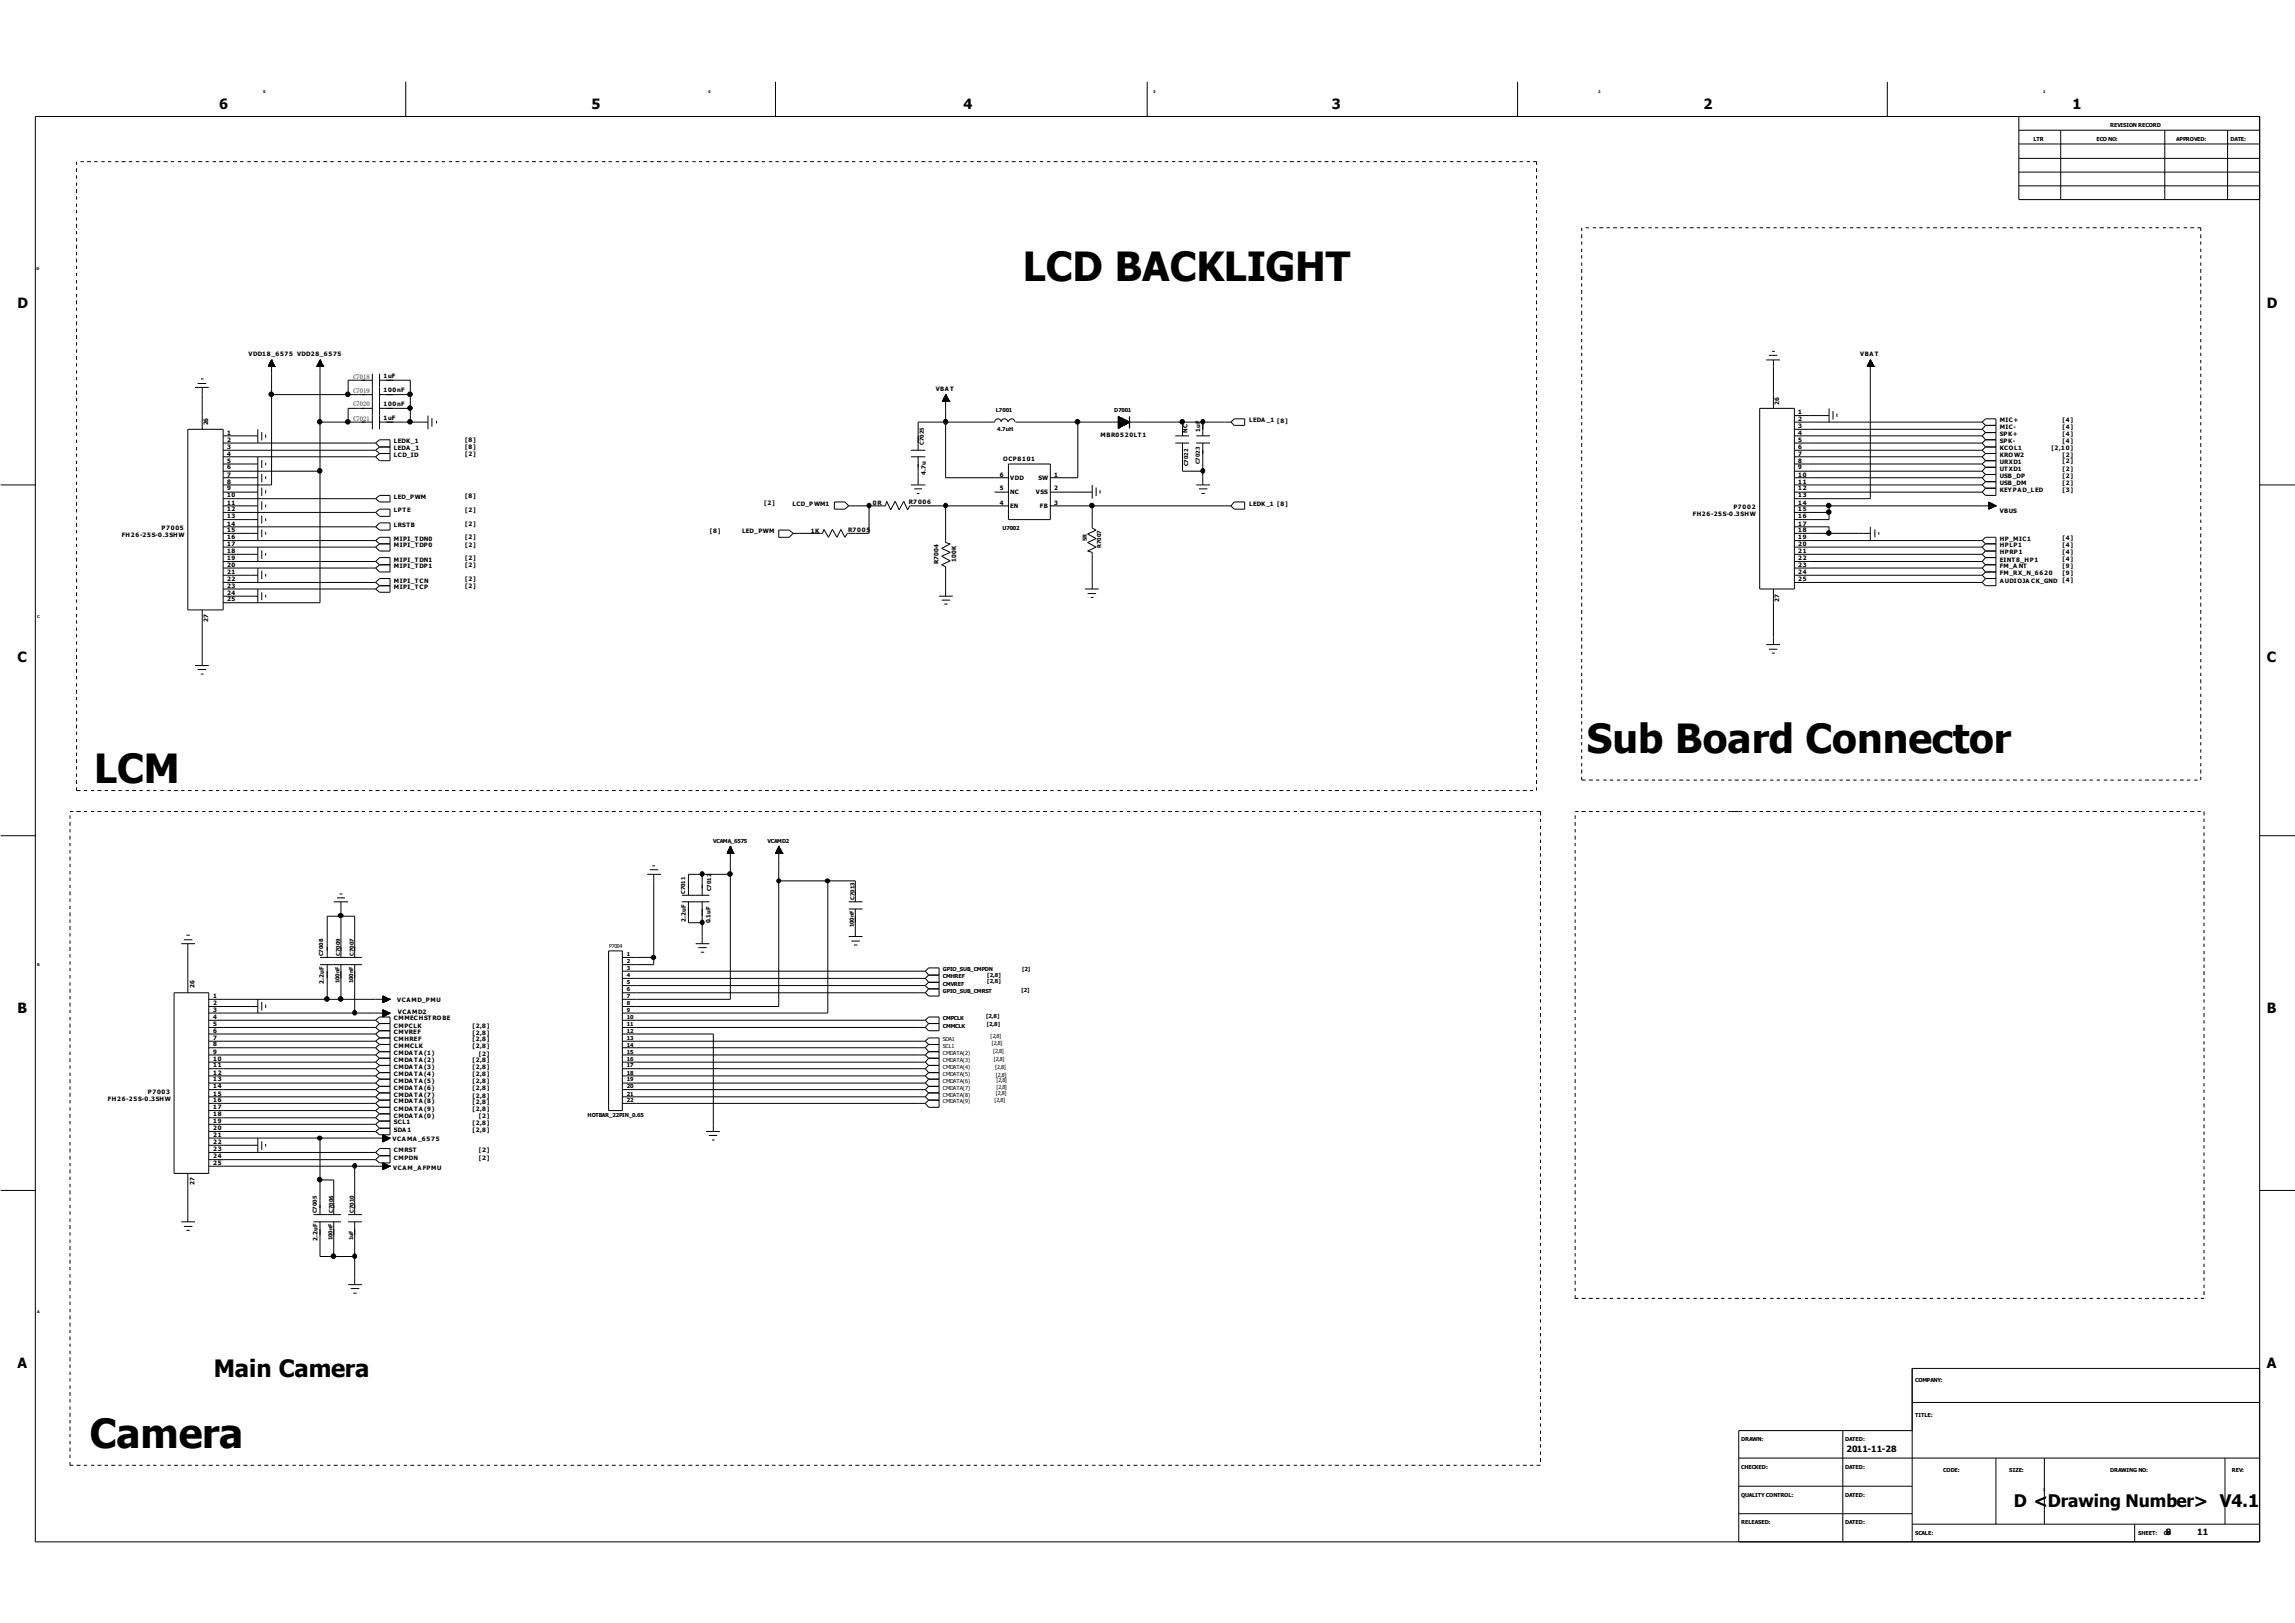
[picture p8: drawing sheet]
<svg xmlns="http://www.w3.org/2000/svg" width="297mm" height="210mm" viewBox="0 0 297 210" stroke-linecap="round" stroke-linejoin="round" font-family="sans-serif">
<defs><g id="words">
<g font-size="5.2">
<text x="132.3" y="36.3">LCD BACKLIGHT</text>
<text x="12.2" y="101.3">LCM</text>
<text x="205.3" y="97.4">Sub Board Connector</text>
<text x="11.6" y="187.3">Camera</text>
</g>
<text font-size="3.1" x="27.7" y="178.1">Main Camera</text>
<text font-size="2.2" x="260.5" y="194.9">D &lt;Drawing Number&gt; V4.1</text>
<g font-size="1.8">
<text x="28.4" y="14.1">6</text>
<text x="76.5" y="14.1">5</text>
<text x="124.6" y="14.1">4</text>
<text x="172.3" y="14.1">3</text>
<text x="220.4" y="14.1">2</text>
<text x="268.2" y="14.1">1</text>
<text x="2.3" y="39.8">D</text>
<text x="293.3" y="39.8">D</text>
<text x="2.3" y="85.7">C</text>
<text x="293.3" y="85.7">C</text>
<text x="2.3" y="131.1">B</text>
<text x="293.3" y="131.1">B</text>
<text x="2.3" y="177">A</text>
<text x="293.3" y="177">A</text>
</g>
<g font-size="1.1">
<text x="238.9" y="187.8">2011-11-28</text>
<text x="280.2" y="198.5">8</text>
<text x="284.3" y="198.5">11</text>
</g>
<g font-size=".8">
<text x="32.2" y="46.1">VDD18_6575 VDD28_6575</text>
<text x="240.7" y="46.1">VBA T</text>
<text x="45.7" y="52.6">C7020</text>
<text x="45.7" y="50.8">C7019</text>
<text x="45.7" y="49">C7018</text>
<text x="49.6" y="52.5">100nF</text>
<text x="49.6" y="50.7">100nF</text>
<text x="49.6" y="49">1uF</text>
<text x="121.1" y="50.6">VBA T</text>
<text x="230.2" y="52.3" transform="rotate(-90 230.2 52.3)">26</text>
<text x="232.6" y="53.5">1</text>
<text x="26.9" y="55" transform="rotate(-90 26.9 55)">26</text>
<text x="29.4" y="56.2">1</text>
<text x="29.4" y="57.2">2</text>
<text x="29.4" y="58.1">3</text>
<text x="29.4" y="58.9">4</text>
<text x="29.4" y="59.9">5</text>
<text x="45.7" y="54.4">C7021</text>
<text x="49.6" y="54.4">1uF</text>
<text x="51" y="59.1">LCD_ID</text>
<text x="51" y="58.3">LEDA _1</text>
<text x="51" y="57.3">LEDK_1</text>
<text x="60.2" y="59">[2]</text>
<text x="60.2" y="58.1">[8]</text>
<text x="60.2" y="57.2">[8]</text>
<text x="129.8" y="59.6">OCP8101</text>
<text x="142.4" y="56.5">MBR0 520LT1</text>
<text x="153.7" y="56" transform="rotate(-90 153.7 56)">NC</text>
<text x="155.3" y="55.9" transform="rotate(-90 155.3 55.9)">1uF</text>
<text x="161.6" y="54.6">LEDA _1 [8]</text>
<text x="232.6" y="54.5">2</text>
<text x="232.6" y="55.4">3</text>
<text x="232.6" y="56.2">4</text>
<text x="232.6" y="57.2">5</text>
<text x="232.6" y="58.1">6</text>
<text x="232.6" y="58.9">7</text>
<text x="232.6" y="59.9">8</text>
<text x="258.7" y="54.6">MIC+</text>
<text x="258.7" y="56.4">SPK+</text>
<text x="258.7" y="57.3">SPK-</text>
<text x="258.7" y="59.1">KROW2</text>
<text x="258.7" y="55.6">MIC-</text>
<text x="258.7" y="58.3">KCOL1</text>
<text x="265.4" y="58.2">[2,10]</text>
<text x="266.8" y="54.6">[4]</text>
<text x="266.8" y="55.5">[4]</text>
<text x="266.8" y="56.4">[4]</text>
<text x="266.8" y="57.3">[4]</text>
<text x="266.8" y="59.1">[2]</text>
<text x="266.8" y="60">[2]</text>
<text x="29.4" y="60.7">6</text>
<text x="29.4" y="61.6">7</text>
<text x="29.4" y="62.6">8</text>
<text x="29.4" y="63.4">9</text>
<text x="29.4" y="64.4">10</text>
<text x="29.4" y="65.3">11</text>
<text x="51" y="64.5">LED_PWM</text>
<text x="60.2" y="64.4">[8]</text>
<text x="98.9" y="65.4">[2]</text>
<text x="102.5" y="65.5">LCD_PWM1</text>
<text x="112.9" y="65.4">0R</text>
<text x="117.6" y="65.2">R7 006</text>
<text x="119.8" y="61.4" transform="rotate(-90 119.8 61.4)">4.7u</text>
<text x="129.4" y="65.3">4</text>
<text x="129.4" y="63.4">5</text>
<text x="129.4" y="61.6">6</text>
<text x="130.7" y="65.7">EN</text>
<text x="130.7" y="63.9">NC</text>
<text x="130.7" y="62.1">VDD</text>
<text x="134" y="63.9">VSS</text>
<text x="134.4" y="62.1">SW</text>
<text x="134.5" y="65.7">FB</text>
<text x="136.4" y="65.3">3</text>
<text x="136.4" y="63.4">2</text>
<text x="136.4" y="61.6">1</text>
<text x="161.6" y="65.5">LEDK_1 [8]</text>
<text x="224.3" y="65.9">P7002</text>
<text x="232.6" y="60.7">9</text>
<text x="232.6" y="61.6">10</text>
<text x="232.6" y="62.6">11</text>
<text x="232.6" y="63.4">12</text>
<text x="232.6" y="64.4">13</text>
<text x="232.6" y="65.3">14</text>
<text x="258.7" y="61.8">USB_DP</text>
<text x="258.7" y="62.7">USB_DM</text>
<text x="258.7" y="60">URXD1</text>
<text x="258.7" y="61">UT XD1</text>
<text x="258.7" y="63.7">KEYPA D_LED</text>
<text x="266.8" y="60.9">[2]</text>
<text x="266.8" y="61.8">[2]</text>
<text x="266.8" y="62.7">[2]</text>
<text x="266.8" y="63.6">[3]</text>
<text x="15.7" y="69.5">FH26-25S-0.3SHW</text>
<text x="20.9" y="68.6">P7005</text>
<text x="29.4" y="66.1">12</text>
<text x="29.4" y="67.1">13</text>
<text x="29.4" y="68">14</text>
<text x="29.4" y="68.8">15</text>
<text x="29.4" y="69.8">16</text>
<text x="29.4" y="70.6">17</text>
<text x="29.4" y="71.6">18</text>
<text x="51" y="70.8">MIPI_T DP0</text>
<text x="51" y="69.9">MIPI_T DN0</text>
<text x="51" y="68.2">LRSTB</text>
<text x="51" y="66.3">LPTE</text>
<text x="60.2" y="70.7">[2]</text>
<text x="60.2" y="69.8">[2]</text>
<text x="60.2" y="68">[2]</text>
<text x="60.2" y="66.2">[2]</text>
<text x="91.9" y="69">[8]</text>
<text x="96" y="69">LED_PWM</text>
<text x="104.9" y="68.9">1K</text>
<text x="109.7" y="68.8">R7 005</text>
<text x="219" y="66.8">FH26-25S-0.3SHW</text>
<text x="232.6" y="66.1">15</text>
<text x="232.6" y="67.1">16</text>
<text x="232.6" y="68">17</text>
<text x="232.6" y="68.8">18</text>
<text x="232.6" y="69.8">19</text>
<text x="232.6" y="70.6">20</text>
<text x="232.6" y="71.6">21</text>
<text x="258.7" y="70.8">HPLP1</text>
<text x="258.7" y="71.7">HPRP1</text>
<text x="258.7" y="66.4">VBUS</text>
<text x="258.7" y="69.9">HP_MIC1</text>
<text x="266.8" y="69.9">[4]</text>
<text x="266.8" y="70.8">[4]</text>
<text x="266.8" y="71.7">[4]</text>
<text x="29.4" y="72.5">19</text>
<text x="29.4" y="73.3">20</text>
<text x="29.4" y="74.3">21</text>
<text x="29.4" y="75.1">22</text>
<text x="29.4" y="76">23</text>
<text x="29.4" y="77">24</text>
<text x="29.4" y="77.8">25</text>
<text x="51" y="75.4">MIPI_T CN</text>
<text x="51" y="76.2">MIPI_T CP</text>
<text x="51" y="73.5">MIPI_T DP1</text>
<text x="51" y="72.7">MIPI_T DN1</text>
<text x="60.2" y="75.2">[2]</text>
<text x="60.2" y="76.1">[2]</text>
<text x="60.2" y="73.4">[2]</text>
<text x="60.2" y="72.5">[2]</text>
<text x="121.4" y="73" transform="rotate(-90 121.4 73)">R7004</text>
<text x="123.7" y="72.7" transform="rotate(-90 123.7 72.7)">100K</text>
<text x="230.2" y="77.8" transform="rotate(-90 230.2 77.8)">27</text>
<text x="232.6" y="72.5">22</text>
<text x="232.6" y="73.3">23</text>
<text x="232.6" y="74.3">24</text>
<text x="232.6" y="75.1">25</text>
<text x="258.7" y="73.5">FM_A NT</text>
<text x="258.7" y="74.4">FM_RX_N_6 620</text>
<text x="258.7" y="72.7">EINT8_HP1</text>
<text x="258.7" y="75.4">A UDIOJA CK_GND</text>
<text x="266.8" y="72.6">[4]</text>
<text x="266.8" y="73.5">[9]</text>
<text x="266.8" y="74.4">[9]</text>
<text x="266.8" y="75.3">[4]</text>
<text x="26.9" y="80.4" transform="rotate(-90 26.9 80.4)">27</text>
<text x="88.7" y="119.2" transform="rotate(-90 88.7 119.2)">2.2uF</text>
<text x="91.9" y="119.5" transform="rotate(-90 91.9 119.5)">0.1uF</text>
<text x="25.1" y="127.9" transform="rotate(-90 25.1 127.9)">26</text>
<text x="27.6" y="129.1">1</text>
<text x="27.6" y="130">2</text>
<text x="27.6" y="130.9">3</text>
<text x="27.6" y="131.8">4</text>
<text x="41.9" y="127.3" transform="rotate(-90 41.9 127.3)">2.2uF</text>
<text x="51.4" y="129.6">VCA MD_PMU</text>
<text x="51.5" y="131.2">VCA MD2</text>
<text x="27.6" y="132.8">5</text>
<text x="27.6" y="133.6">6</text>
<text x="27.6" y="134.5">7</text>
<text x="27.6" y="135.4">8</text>
<text x="27.6" y="136.3">9</text>
<text x="27.6" y="137.3">10</text>
<text x="51" y="132">CMMECHST ROBE</text>
<text x="51" y="133.8">CMVREF</text>
<text x="51" y="135.6">CMMCLK</text>
<text x="51" y="136.5">CMDA TA (1)</text>
<text x="51" y="132.9">CMPCLK</text>
<text x="51" y="134.7">CMHREF</text>
<text x="51" y="137.4">CMDA TA (2)</text>
<text x="61.1" y="132.9">[2,8]</text>
<text x="61.1" y="133.9">[2,8]</text>
<text x="61.1" y="134.7">[2,8]</text>
<text x="61.1" y="135.6">[2,8]</text>
<text x="61.1" y="137.4">[2,8]</text>
<text x="62" y="136.6">[2]</text>
<text x="14" y="142.4">FH26-25S-0.3SHW</text>
<text x="19.1" y="141.5">P7003</text>
<text x="27.6" y="138.1">11</text>
<text x="27.6" y="139">12</text>
<text x="27.6" y="139.9">13</text>
<text x="27.6" y="140.8">14</text>
<text x="27.6" y="141.7">15</text>
<text x="27.6" y="142.6">16</text>
<text x="27.6" y="143.5">17</text>
<text x="51" y="138.3">CMDA TA (3)</text>
<text x="51" y="141">CMDA TA (6)</text>
<text x="51" y="141.9">CMDA TA (7)</text>
<text x="51" y="142.8">CMDA TA (8)</text>
<text x="51" y="143.7">CMDA TA (9)</text>
<text x="51" y="139.2">CMDA TA (4)</text>
<text x="51" y="140.1">CMDA TA (5)</text>
<text x="61.1" y="138.4">[2,8]</text>
<text x="61.1" y="139.2">[2,8]</text>
<text x="61.1" y="140.1">[2,8]</text>
<text x="61.1" y="141.1">[2,8]</text>
<text x="61.1" y="142">[2,8]</text>
<text x="61.1" y="142.8">[2,8]</text>
<text x="61.1" y="143.8">[2,8]</text>
<text x="27.6" y="144.4">18</text>
<text x="27.6" y="145.3">19</text>
<text x="27.6" y="146.2">20</text>
<text x="27.6" y="147.1">21</text>
<text x="27.6" y="148">22</text>
<text x="27.6" y="148.9">23</text>
<text x="27.6" y="149.8">24</text>
<text x="50.8" y="147.7">VCA MA _6575</text>
<text x="51" y="145.5">SCL1</text>
<text x="51" y="146.4">SDA 1</text>
<text x="51" y="144.6">CMDA TA (0)</text>
<text x="51" y="149.1">CMRST</text>
<text x="61.1" y="145.5">[2,8]</text>
<text x="61.1" y="146.5">[2,8]</text>
<text x="62" y="144.6">[2]</text>
<text x="62" y="149.1">[2]</text>
<text x="25.1" y="153.3" transform="rotate(-90 25.1 153.3)">27</text>
<text x="27.6" y="150.7">25</text>
<text x="50.9" y="151.3">VCA M_A FPMU</text>
<text x="51" y="150">CMPDN</text>
<text x="62" y="150">[2]</text>
<text x="41.1" y="160.5" transform="rotate(-90 41.1 160.5)">2.2uF</text>
</g>
<g font-size=".7">
<text x="273" y="16.5">REVISION RECORD</text>
<text x="263.1" y="18.2">LTR</text>
<text x="271.2" y="18.2">ECO NO:</text>
<text x="281.6" y="18.2">APPROVED:</text>
<text x="288.6" y="18.2">DATE:</text>
<text x="128.8" y="53.3">L7001</text>
<text x="144.2" y="53.3">D7001</text>
<text x="119.5" y="57.5" transform="rotate(-90 119.5 57.5)">C7025</text>
<text x="129" y="55.7">4.7uH</text>
<text x="153.7" y="60.3" transform="rotate(-90 153.7 60.3)">C7022</text>
<text x="155.3" y="60.1" transform="rotate(-90 155.3 60.1)">C7023</text>
<text x="129.7" y="68.6">U7002</text>
<text x="140.6" y="70" transform="rotate(-90 140.6 70)">5R</text>
<text x="142.5" y="70.9" transform="rotate(-90 142.5 70.9)">R7007</text>
<text x="92.3" y="109.1">VCAMA_6575</text>
<text x="99.3" y="109.1">VCAMD2</text>
<text x="88.6" y="115.7" transform="rotate(-90 88.6 115.7)">C7011</text>
<text x="92" y="115.3" transform="rotate(-90 92 115.3)">C7012</text>
<text x="110.5" y="120" transform="rotate(-90 110.5 120)">100nF</text>
<text x="110.6" y="116.4" transform="rotate(-90 110.6 116.4)">C7013</text>
<text x="41.8" y="123.7" transform="rotate(-90 41.8 123.7)">C7008</text>
<text x="44" y="123.6" transform="rotate(-90 44 123.6)">C7009</text>
<text x="45.8" y="123.6" transform="rotate(-90 45.8 123.6)">C7007</text>
<text x="78.8" y="122.6">P7004</text>
<text x="81.1" y="123.7">1</text>
<text x="81.1" y="124.6">2</text>
<text x="81.1" y="125.5">3</text>
<text x="122" y="125.7">GPIO_SUB_CMPDN</text>
<text x="132.2" y="125.6">[2]</text>
<text x="43.9" y="127.2" transform="rotate(-90 43.9 127.2)">100nF</text>
<text x="45.7" y="127.2" transform="rotate(-90 45.7 127.2)">100nF</text>
<text x="81.1" y="126.4">4</text>
<text x="81.1" y="127.4">5</text>
<text x="81.1" y="128.2">6</text>
<text x="81.1" y="129.1">7</text>
<text x="81.1" y="130">8</text>
<text x="81.1" y="130.9">9</text>
<text x="81.1" y="131.8">10</text>
<text x="122" y="127.5">CMVREF</text>
<text x="122" y="126.6">CMHREF</text>
<text x="122" y="128.5">GPIO_SUB_CMRST</text>
<text x="127.6" y="131.8">[2,8]</text>
<text x="127.7" y="127.2">[2,8]</text>
<text x="127.7" y="126.4">[2,8]</text>
<text x="132.1" y="128.3">[2]</text>
<text x="81.1" y="132.8">11</text>
<text x="81.1" y="133.6">12</text>
<text x="81.1" y="134.6">13</text>
<text x="81.1" y="135.4">14</text>
<text x="81.1" y="136.3">15</text>
<text x="81.1" y="137.3">16</text>
<text x="122" y="136.5">CMDATA(2)</text>
<text x="122" y="137.4">CMDATA(3)</text>
<text x="122" y="135.6">SCL1</text>
<text x="122" y="134.7">SDA1</text>
<text x="122" y="132.9">CMMCLK</text>
<text x="122" y="132">CMPCLK</text>
<text x="127.7" y="132.7">[2,8]</text>
<text x="128.2" y="134.3">[2,8]</text>
<text x="128.3" y="135.2">[2,8]</text>
<text x="128.5" y="136.2">[2,8]</text>
<text x="128.6" y="137.3">[2,8]</text>
<text x="81.1" y="138.1">17</text>
<text x="81.1" y="139">18</text>
<text x="81.1" y="139.9">19</text>
<text x="81.1" y="140.8">20</text>
<text x="81.1" y="141.7">21</text>
<text x="81.1" y="142.6">22</text>
<text x="122" y="138.3">CMDATA(4)</text>
<text x="122" y="139.2">CMDATA(5)</text>
<text x="122" y="140.1">CMDATA(6)</text>
<text x="122" y="141">CMDATA(7)</text>
<text x="122" y="141.9">CMDATA(8)</text>
<text x="122" y="142.8">CMDATA(9)</text>
<text x="128.7" y="142.6">[2,8]</text>
<text x="128.8" y="138.3">[2,8]</text>
<text x="128.8" y="139.3">[2,8]</text>
<text x="128.8" y="141.7">[2,8]</text>
<text x="128.9" y="140">[2,8]</text>
<text x="128.9" y="140.9">[2,8]</text>
<text x="76" y="144.5">HOTBAR_22PIN_0.65</text>
<text x="41" y="157" transform="rotate(-90 41 157)">C7005</text>
<text x="43" y="160.5" transform="rotate(-90 43 160.5)">100nF</text>
<text x="43.1" y="156.9" transform="rotate(-90 43.1 156.9)">C7006</text>
<text x="45.7" y="160.5" transform="rotate(-90 45.7 160.5)">1uF</text>
<text x="45.8" y="156.9" transform="rotate(-90 45.8 156.9)">C7010</text>
<text x="247.8" y="178.7">COMPANY:</text>
<text x="247.8" y="183.3">TITLE:</text>
<text x="225.3" y="186.4">DRAWN:</text>
<text x="225.3" y="190">CHECKED:</text>
<text x="238.7" y="186.4">DATED:</text>
<text x="238.7" y="190">DATED:</text>
<text x="251.4" y="190.4">CODE:</text>
<text x="260" y="190.4">SIZE:</text>
<text x="273" y="190.4">DRAWING NO:</text>
<text x="288.7" y="190.4">REV:</text>
<text x="225.3" y="193.6">QUALITY CONTROL:</text>
<text x="225.3" y="197.2">RELEASED:</text>
<text x="238.7" y="193.6">DATED:</text>
<text x="238.7" y="197.2">DATED:</text>
<text x="247.8" y="198.5">SCALE:</text>
<text x="276.6" y="198.5">SHEET:</text>
<text x="279.9" y="198.5">OF</text>
</g>
<g font-size=".5">
<text x="34" y="12">5</text>
<text x="91.6" y="12">4</text>
<text x="149.2" y="12">3</text>
<text x="206.8" y="12">2</text>
<text x="264.4" y="12">1</text>
<text x="4.7" y="34.9">D</text>
<text x="4.8" y="80">C</text>
<text x="4.8" y="125">B</text>
<text x="4.8" y="169.9">A</text>
<text x="264.4" y="192.9">1</text>
</g>
</g></defs>
<g fill="none" stroke="#000" stroke-width=".13">
<path d="M4.6 15.1h287.8v184.4h-287.8zM52.5 10.6v4.5M100.3 10.6v4.5M148.4 10.6v4.5M196.3 10.6v4.5M244.2 10.6v4.5M261.2 15.1v10.7h31.2M261.2 18.6h31.2M261.2 16.8h31.2M266.6 16.8v9M280.1 16.8v9M288.2 16.8v9"/>
<path d="M9.9 20.9v.4M9.9 21.8v.5M9.9 22.7v.4M9.9 23.6v.4M9.9 24.5v.5M9.9 25.4v.4M9.9 26.3v.5M9.9 27.2v.4M9.9 28.1v.4M9.9 29v.5M9.9 29.9v.4M9.9 30.8v.4"/>
<path d="M9.9 31.7v.5M9.9 32.6v.4M9.9 33.4v.6M9.9 34.4v.4M9.9 35.3v.4M9.9 36.2v.5M9.9 37.1v.4M9.9 38v.4M9.9 38.9v.5M9.9 39.8v.4M10.4 20.9h.4M11.3 20.9h.5"/>
<path d="M12.2 20.9h.4M13.1 20.9h.4M14 20.9h.4M14.9 20.9h.4M15.7 20.9h.6M16.7 20.9h.4M17.6 20.9h.4M18.5 20.9h.5M19.4 20.9h.4M20.2 20.9h.5M21.2 20.9h.5M22.1 20.9h.4"/>
<path d="M23 20.9h.5M23.9 20.9h.4M24.8 20.9h.4M25.7 20.9h.5M26.6 20.9h.4M27.5 20.9h.4M28.4 20.9h.5M29.3 20.9h.4M30.1 20.9h.5M31.1 20.9h.4M32 20.9h.4M32.9 20.9h.5"/>
<path d="M33.8 20.9h.4M34.7 20.9h.4M35.6 20.9h.4M36.5 20.9h.4M37.3 20.9h.5M38.3 20.9h.4M39.2 20.9h.4M40 20.9h.6M41 20.9h.4M41.8 20.9h.5M42.8 20.9h.4M43.7 20.9h.4"/>
<path d="M44.6 20.9h.4M45.5 20.9h.4M46.4 20.9h.4M47.2 20.9h.6M48.2 20.9h.4M49.1 20.9h.4M50 20.9h.5M50.9 20.9h.4M51.7 20.9h.5M52.7 20.9h.4M53.6 20.9h.4M54.4 20.9h.5"/>
<path d="M55.4 20.9h.4M56.3 20.9h.4M57.1 20.9h.5M58.1 20.9h.4M58.9 20.9h.5M59.9 20.9h.4M60.8 20.9h.4M61.6 20.9h.5M62.6 20.9h.4M63.4 20.9h.5M64.3 20.9h.5M65.3 20.9h.4"/>
<path d="M66.2 20.9h.4M67.1 20.9h.4M68 20.9h.4M68.8 20.9h.5M69.8 20.9h.4M70.7 20.9h.4M71.5 20.9h.6M72.5 20.9h.4M73.3 20.9h.5M74.3 20.9h.4M75.2 20.9h.4M76 20.9h.5"/>
<path d="M77 20.9h.4M77.9 20.9h.4M78.7 20.9h.5M79.7 20.9h.4M80.5 20.9h.5M81.4 20.9h.5M82.4 20.9h.4M83.2 20.9h.5M84.2 20.9h.4M85 20.9h.5M85.9 20.9h.5M86.9 20.9h.4"/>
<path d="M87.8 20.9h.4M88.6 20.9h.5M89.6 20.9h.4M90.4 20.9h.4M91.4 20.9h.4M92.3 20.9h.4M93.1 20.9h.5M94.1 20.9h.4M94.9 20.9h.5M95.8 20.9h.5M96.8 20.9h.4M97.6 20.9h.5"/>
<path d="M98.6 20.9h.4M99.5 20.9h.4M100.3 20.9h.5M101.3 20.9h.4M102.1 20.9h.5M103 20.9h.5M104 20.9h.4M104.8 20.9h.5M105.7 20.9h.5M106.6 20.9h.5M107.5 20.9h.4M108.5 20.9h.4"/>
<path d="M109.3 20.9h.5M110.2 20.9h.5M111.2 20.9h.4M112 20.9h.4M112.9 20.9h.5M113.9 20.9h.4M114.7 20.9h.5M115.7 20.9h.4M116.5 20.9h.5M117.4 20.9h.5M118.4 20.9h.4M119.2 20.9h.5"/>
<path d="M120.1 20.9h.5M121.1 20.9h.4M121.9 20.9h.4M122.9 20.9h.4M123.7 20.9h.5M124.6 20.9h.5M125.6 20.9h.4M126.4 20.9h.5M127.3 20.9h.5M128.2 20.9h.5M129.1 20.9h.4M130 20.9h.5"/>
<path d="M130.9 20.9h.5M131.8 20.9h.4M132.8 20.9h.4M133.6 20.9h.4M134.5 20.9h.5M135.5 20.9h.4M136.3 20.9h.5M137.2 20.9h.5M138.1 20.9h.5M139 20.9h.4M140 20.9h.4M140.8 20.9h.5"/>
<path d="M141.7 20.9h.5M142.7 20.9h.4M143.5 20.9h.4M144.4 20.9h.5M145.3 20.9h.5M146.2 20.9h.4M147.2 20.9h.4M148 20.9h.5M148.9 20.9h.5M149.8 20.9h.5M150.7 20.9h.4M151.6 20.9h.5"/>
<path d="M152.5 20.9h.5M153.4 20.9h.4M154.3 20.9h.5M155.2 20.9h.4M156.1 20.9h.4M157 20.9h.5M157.9 20.9h.5M158.8 20.9h.5M159.7 20.9h.5M160.6 20.9h.4M161.5 20.9h.5M162.4 20.9h.5"/>
<path d="M163.3 20.9h.4M164.3 20.9h.4M165.1 20.9h.4M166 20.9h.5M166.9 20.9h.5M167.8 20.9h.4M168.7 20.9h.5M169.6 20.9h.5M170.5 20.9h.4M171.4 20.9h.5M172.3 20.9h.4M173.2 20.9h.5"/>
<path d="M174.1 20.9h.5M175 20.9h.4M175.9 20.9h.5M176.8 20.9h.4M177.7 20.9h.4M178.6 20.9h.5M179.5 20.9h.5M180.4 20.9h.4M181.3 20.9h.5M182.2 20.9h.4M183.1 20.9h.5M184 20.9h.5"/>
<path d="M184.9 20.9h.4M185.8 20.9h.5M186.7 20.9h.4M187.6 20.9h.4M188.5 20.9h.5M189.4 20.9h.4M190.3 20.9h.5M191.2 20.9h.5M192.1 20.9h.4M193 20.9h.5M193.9 20.9h.4M194.8 20.9h.4"/>
<path d="M195.7 20.9h.5M196.6 20.9h.4M197.5 20.9h.5M198.4 20.9h.4v.4M198.8 21.8v.5M198.8 22.7v.4M198.8 23.6v.4M198.8 24.5v.5M198.8 25.4v.4M198.8 26.3v.5M198.8 27.2v.4M198.8 28.1v.4"/>
<path d="M198.8 29v.5M198.8 29.9v.4M198.8 30.8v.4M198.8 31.7v.5M198.8 32.6v.4M198.8 33.4v.6M198.8 34.4v.4M198.8 35.3v.4M198.8 36.2v.5M198.8 37.1v.4M198.8 38v.4M198.8 38.9v.5"/>
<path d="M198.8 39.8v.4M204.6 29.5v.4M204.6 30.3v.5M204.6 31.2v.5M204.6 32.2v.4M204.6 33v.4M204.6 34v.4M204.6 34.8v.5M204.6 35.7v.5M204.6 36.7v.4M204.6 37.5v.5M204.6 38.4v.5"/>
<path d="M204.6 39.4v.4M205.1 29.5h.5M206.1 29.5h.4M206.9 29.5h.5M207.9 29.5h.4M208.7 29.5h.5M209.6 29.5h.5M210.6 29.5h.4M211.4 29.5h.5M212.3 29.5h.5M213.3 29.5h.4M214.1 29.5h.4"/>
<path d="M215.1 29.5h.4M215.9 29.5h.5M216.8 29.5h.5M217.8 29.5h.4M218.6 29.5h.5M219.5 29.5h.5M220.4 29.5h.5M221.3 29.5h.4M222.2 29.5h.5M223.1 29.5h.5M224 29.5h.5M225 29.5h.4"/>
<path d="M225.8 29.5h.4M226.7 29.5h.5M227.7 29.5h.4M228.5 29.5h.5M229.4 29.5h.5M230.3 29.5h.5M231.2 29.5h.4M232.2 29.5h.4M233 29.5h.5M233.9 29.5h.5M234.9 29.5h.4M235.7 29.5h.4"/>
<path d="M236.6 29.5h.5M237.5 29.5h.5M238.4 29.5h.4M239.4 29.5h.4M240.2 29.5h.5M241.1 29.5h.5M242 29.5h.5M242.9 29.5h.4M243.8 29.5h.5M244.7 29.5h.5M245.6 29.5h.4M246.5 29.5h.5"/>
<path d="M247.4 29.5h.4M248.3 29.5h.5M249.3 29.5h.4M250.1 29.5h.5M251 29.5h.5M251.9 29.5h.5M252.8 29.5h.4M253.7 29.5h.5M254.6 29.5h.5M255.5 29.5h.4M256.5 29.5h.4M257.3 29.5h.4"/>
<path d="M258.2 29.5h.5M259.1 29.5h.5M260 29.5h.4M260.9 29.5h.5M261.2 24h31.2M261.2 22.3h31.2M261.2 20.5h31.2M261.8 29.5h.5M262.7 29.5h.4M263.6 29.5h.5M264.5 29.5h.4M265.4 29.5h.5"/>
<path d="M266.3 29.5h.5M267.2 29.5h.4M268.1 29.5h.5M269 29.5h.4M269.9 29.5h.4M270.8 29.5h.5M271.7 29.5h.5M272.6 29.5h.4M273.5 29.5h.5M274.4 29.5h.4M275.3 29.5h.5M276.2 29.5h.5"/>
<path d="M277.1 29.5h.4M278 29.5h.5M278.9 29.5h.4M279.8 29.5h.4M280.7 29.5h.5M281.6 29.5h.4M282.5 29.5h.5M283.4 29.5h.5M284.3 29.5h.4v.4M284.7 30.3v.5M284.7 31.2v.5M284.7 32.2v.4"/>
<path d="M284.7 33v.4M284.7 34v.4M284.7 34.8v.5M284.7 35.7v.5M284.7 36.7v.4M284.7 37.5v.5M284.7 38.4v.5M284.7 39.4v.4M9.9 40.7v.4M9.9 41.6v.5M9.9 42.5v.4M9.9 43.3v.6"/>
<path d="M9.9 44.3v.4M9.9 45.2v.4M9.9 46.1v.5M9.9 47v.4M9.9 47.9v.4M9.9 48.8v.4M9.9 49.7v.4M9.9 50.5v.6M9.9 51.5v.4M9.9 52.4v.4M9.9 53.3v.5M9.9 54.2v.4"/>
<path d="M9.9 55v.5M9.9 56v.4M9.9 56.9v.4M9.9 57.8v.5M9.9 58.7v.4M9.9 59.6v.4M24.3 55.5h4.6v23.4h-4.6zM25.2 50.1h1.8M25.6 49.6h1.1M26 49h.3M26.2 50.1v5.4M28.9 56.4h4.5"/>
<path d="M28.9 57.3h19.7M28.9 58.3h19.7M28.9 59.1h19.7M33.4 55.5v1.8M33.4 59.1v10.8M33.9 55.9v1.1M33.9 59.5v1M34.4 56.2v.4M34.4 59.9v.3M34.7 47.4h.1M34.7 47.4h.9M34.8 47.2h.7"/>
<path d="M34.8 47.2h.7v.2M34.8 47.1v.3M34.9 47.1h.5v.3M34.9 47h.5M34.9 46.9v.5M35 46.9h.3v.5M35.1 46.7h.1M35.1 46.7h.1v.7M35.1 46.6v.8M35.1 46.6h.1M35.1 46.6v16.1h-6.2M35.1 51.1h13.1"/>
<path d="M35.1 46.6l-.4 .8M35.1 46.6l.5 .8M35.2 46.8h-.2v.6M35.6 47.4h.1M35.6 47.3h-.9v.1M41 47.4h.1M41 47.4h.8M41 47.3h.8M41.1 47.2h.7v.2M41.1 47.4v-.2h.6v.2M41.1 47.1h.6M41.1 47.4v-.4h.6v.4"/>
<path d="M41.3 46.8h.3M41.3 46.7h.3v.7M41.3 47.4v-.7h.2v.7M41.4 46.6h.1M41.4 46.6v31.4h-12.5M41.4 54.6h6.8M41.4 46.6l-.4 .8M41.4 46.6l.4 .8M41.6 46.9h-.4v.5M41.8 47.4h.1M48.2 52.8h-3.2v1.8M48.2 48.3v7.2"/>
<path d="M48.2 49.2h-3.2v1.9M48.6 57.3l.5-.4h1.4v2.7h-1.4l-.5-.5M48.6 58.3l.5 .4M48.6 57.3l.5 .5M49.1 52.8h4M49.1 54.6h6.3M49.1 48.3v7.2M49.1 51.1h4M49.1 49.2h4v5.4M49.1 57.8h1.4M49.1 58.7h1.4M49.1 58.7l-.5 .4"/>
<path d="M49.1 57.8l-.5 .5M55.4 53.8v1.7M55.9 54.1v1.1M56.5 54.4v.4M117.9 58.3h1.8M117.9 59.1h1.8M118.8 59.1v3.6M121.9 51.9h.1M121.9 51.9h1M122 51.8h.8M122 51.9v-.2h.8v.2M122.1 51.6h.6v.3"/>
<path d="M122.1 51.6h.6M122.1 51.5v.4M122.2 51.5h.4M122.2 51.9v-.5h.4v.5M122.3 51.3h.2M122.3 51.9v-.7h.2v.7M122.3 51.1h.1M122.3 54.6h.1M122.3 51.1v10.7h8.2M122.3 51.1l-.4 .8M122.3 51.1l.6 .8M122.3 51.1h.1v.8"/>
<path d="M122.9 51.9h.1M128.7 54.6h-9.9v3.7M128.7 54.6a.42 .42 0 0 1 .4-.4 .42 .42 0 0 1 .4 .4 .43 .43 0 0 1 .5-.4 .43 .43 0 0 1 .4 .4M131.3 54.6a.42 .42 0 0 0-.4-.4 .42 .42 0 0 0-.4 .4M131.4 54.6h13.3M139.4 54.6v7.2h-3.5M146.1 54.6h13.2M152.1 56.4h1.7M152.1 57.3h1.7M153 54.6h.1M153 57.3v3.7h2.6M153 54.6v1.8"/>
<path d="M154.8 56.4h1.7M154.8 57.3h1.7M155.6 54.6h.1M155.6 54.6v1.8M155.6 57.3v5.4M159.7 54.2h1.3v.8h-1.3l-.4-.4zM198.8 40.7v.4M198.8 41.6v.5M198.8 42.5v.4M198.8 43.3v.6M198.8 44.3v.4M198.8 45.2v.4"/>
<path d="M198.8 46.1v.5M198.8 47v.4M198.8 47.9v.4M198.8 48.8v.4M198.8 49.7v.4M198.8 50.5v.6M198.8 51.5v.4M198.8 52.4v.4M198.8 53.3v.5M198.8 54.2v.4M198.8 55v.5M198.8 56v.4"/>
<path d="M198.8 56.9v.4M198.8 57.8v.5M198.8 58.7v.4M198.8 59.6v.4M204.6 40.2v.5M204.6 41.1v.5M204.6 42.1v.4M204.6 42.9v.4M204.6 43.9v.4M204.6 44.7v.5M204.6 45.6v.5M204.6 46.6v.4"/>
<path d="M204.6 47.4v.5M204.6 48.3v.5M204.6 49.2v.5M204.6 50.1v.4M204.6 51.1v.4M204.6 51.9v.5M204.6 52.8v.5M204.6 53.8v.4M204.6 54.6v.4M204.6 55.5v.5M204.6 56.4v.5M204.6 57.3v.5"/>
<path d="M204.6 58.3v.4M204.6 59.1v.5M227.7 52.8h4.5v23.4h-4.5zM228.5 46.6h1.8M228.9 46h1.1M229.3 45.5h.3M229.4 46.6v6.2M232.2 53.8h4.4M232.2 54.6h24.3M232.2 55.5h24.3M232.2 56.4h24.3M232.2 57.3h24.3"/>
<path d="M232.2 58.3h24.3M232.2 59.1h24.3M236.6 52.8v1.8M237.2 53.2v1.1M237.7 53.5v.4M241.6 47.4h.1M241.6 47.4h.9M241.6 47.3h.9M241.6 47.4v-.2h.8v.2M241.7 47.2h.6v.2M241.7 47.1h.6M241.7 47v.4"/>
<path d="M241.8 47h.4M241.8 47.4v-.5h.4v.5M241.9 46.8h.2M241.9 47.4v-.7h.2v.7M242 46.6h.1M242 46.6v17.9h-9.8M242 46.6l-.4 .8M242 46.6l.5 .8M242 46.7h.1v.7M242.5 47.4h.1M256.5 54.6l.4-.4h1.3v9.9h-1.3l-.4-.4M256.5 54.6l.4 .4"/>
<path d="M256.5 55.5l.4 .5M256.5 56.4l.4 .5M256.5 57.3l.4 .5M256.5 58.3l.4 .4M256.5 59.1l.4 .5M256.9 55h1.3M256.9 56h1.3M256.9 55l-.4 .5M256.9 56.9h1.3M256.9 56l-.4 .4M256.9 57.8h1.3M256.9 56.9l-.4 .4"/>
<path d="M256.9 58.7h1.3M256.9 57.8l-.4 .5M256.9 59.6h1.3M256.9 58.7l-.4 .4M256.9 59.6l-.4 .4M284.7 40.2v.5M284.7 41.1v.5M284.7 42.1v.4M284.7 42.9v.4M284.7 43.9v.4M284.7 44.7v.5M284.7 45.6v.5"/>
<path d="M284.7 46.6v.4M284.7 47.4v.5M284.7 48.3v.5M284.7 49.2v.5M284.7 50.1v.4M284.7 51.1v.4M284.7 51.9v.5M284.7 52.8v.5M284.7 53.8v.4M284.7 54.6v.4M284.7 55.5v.5M284.7 56.4v.5"/>
<path d="M284.7 57.3v.5M284.7 58.3v.4M284.7 59.1v.5M.1 62.7h4.5M9.9 60.5v.5M9.9 61.4v.4M9.9 62.3v.4M9.9 63.2v.5M9.9 64.1v.4M9.9 64.9v.5M9.9 65.9v.4M9.9 66.8v.4"/>
<path d="M9.9 67.6v.6M9.9 68.6v.4M9.9 69.5v.4M9.9 70.4v.4M9.9 71.3v.4M9.9 72.1v.5M9.9 73.1v.4M9.9 74v.4M9.9 74.8v.6M9.9 75.8v.4M9.9 76.6v.5M9.9 77.6v.4"/>
<path d="M9.9 78.5v.4M9.9 79.4v.4M26.2 78.9v7.2M28.9 76.2h19.7M28.9 60h4.5M28.9 61h12.5M28.9 61.8h4.5M28.9 63.7h4.5M28.9 64.5h19.7M28.9 65.4h4.5M28.9 66.3h19.7M28.9 67.2h4.5"/>
<path d="M28.9 68.2h19.7M28.9 69h4.5M28.9 69.9h19.7M28.9 70.8h19.7M28.9 71.7h4.5M28.9 72.6h19.7M28.9 73.5h19.7M28.9 74.4h4.5M28.9 75.4h19.7M28.9 77.1h4.5M33.4 70.8v1.8M33.4 73.5v1.9"/>
<path d="M33.4 76.2v1.8M33.9 61.3v1.1M33.9 63.1v1.1M33.9 64.9v1.1M33.9 66.7v1M33.9 68.5v1M33.9 71.2v1.1M33.9 73.8v1.1M33.9 76.6v1M34.4 61.6v.4M34.4 63.4v.4M34.4 65.3v.3"/>
<path d="M34.4 67.1v.3M34.4 68.8v.4M34.4 71.5v.4M34.4 74.3v.3M34.4 77v.3M48.6 64.5l.5-.4h1.4v.8h-1.4zM48.6 66.3l.5-.4h1.4v.9h-1.4zM48.6 68.2l.5-.6h1.4v1h-1.4zM48.6 69.9l.5-.4h1.4v1.8h-1.4l-.5-.5M48.6 72.6l.5-.5h1.4v1.9h-1.4l-.5-.5M48.6 75.4l.5-.6h1.4v1.8h-1.4l-.5-.4M48.6 75.4l.5 .4"/>
<path d="M48.6 72.6l.5 .5M48.6 69.9l.5 .5M49.1 70.4h1.4M49.1 73.1h1.4M49.1 75.8h1.4M49.1 75.8l-.5 .4M49.1 73.1l-.5 .4M49.1 70.4l-.5 .4M100.8 68.6h1.3l.5 .4-.5 .5h-1.3zM107.9 64.9h1.4l.5 .5-.5 .5h-1.4zM109.8 65.4h4.8l.1-.5 .5 1.1 .6-1.1 .5 1.1 .6-1.1 .5 1.1 .3-.6h12.8M112.4 65.4v3.6h-2.8l-.3 .5-.5-1-.5 1-.6-1-.5 1-.6-1-.2 .5h-3.8"/>
<path d="M117.9 62.7h1.8M118.3 63.2h1M118.6 63.8h.4M121.5 77.1h1.8M121.8 77.6h1.1M122.2 78.1h.4M122.3 65.4v4.8l.6 .2-1.1 .6 1.1 .5-1.1 .5 1.1 .6-1.1 .5 .5 .2v3.8M128.7 63.7h1.8M130.5 60h5.4v7.2h-5.4zM135.9 63.7h5.4M135.9 65.4h23.4M140.4 76.2h1.8"/>
<path d="M140.7 76.8h1.1M141.1 77.3h.4M141.3 62.7v1.8M141.3 65.4v2.9l.5 .3-1.1 .5 1.1 .6-1.1 .5 1.1 .6-1.1 .5 .6 .2v4.7M141.8 63.1v1.1M142.3 63.4v.4M154.8 62.7h1.7M155.1 63.2h1.1M155.4 63.8h.5M159.7 64.9h1.3v1h-1.3l-.4-.5zM198.8 60.5v.5M198.8 61.4v.4"/>
<path d="M198.8 62.3v.4M198.8 63.2v.5M198.8 64.1v.4M198.8 64.9v.5M198.8 65.9v.4M198.8 66.8v.4M198.8 67.6v.6M198.8 68.6v.4M198.8 69.5v.4M198.8 70.4v.4M198.8 71.3v.4M198.8 72.1v.5"/>
<path d="M198.8 73.1v.4M198.8 74v.4M198.8 74.8v.6M198.8 75.8v.4M198.8 76.6v.5M198.8 77.6v.4M198.8 78.5v.4M198.8 79.4v.4M204.6 60v.5M204.6 61v.4M204.6 61.8v.5M204.6 62.7v.5"/>
<path d="M204.6 63.7v.4M204.6 64.5v.4M204.6 65.4v.5M204.6 66.3v.5M204.6 67.2v.4M204.6 68.2v.4M204.6 69v.5M204.6 69.9v.5M204.6 70.8v.5M204.6 71.7v.4M204.6 72.6v.5M204.6 73.5v.5"/>
<path d="M204.6 74.4v.4M204.6 75.4v.4M204.6 76.2v.4M204.6 77.1v.5M204.6 78v.5M204.6 78.9v.5M204.6 79.8v.5M229.4 76.2v7.2M232.2 62.7h24.3M232.2 60h24.3M232.2 61h24.3M232.2 61.8h24.3"/>
<path d="M232.2 63.7h24.3M232.2 65.4h26M232.2 66.3h4.4M232.2 68.2h4.4v.8M232.2 69h9.8M232.2 69.9h24.3M232.2 70.8h24.3M232.2 71.7h24.3M232.2 72.6h24.3M232.2 73.5h24.3M232.2 74.4h24.3M232.2 75.4h24.3"/>
<path d="M236.6 65.4v1.8h-4.4M242 68.2v1.7M242.6 68.5v1M243.1 68.8v.4M256.5 69.9l.4-.4h1.3v6.3h-1.3l-.4-.4M256.5 60l.4 .5M256.5 61l.4 .4M256.5 61.8l.4 .5M256.5 62.7l.4 .5M256.5 69.9l.4 .5M256.5 70.8l.4 .5M256.5 71.7l.4 .4"/>
<path d="M256.5 72.6l.4 .5M256.5 73.5l.4 .5M256.5 74.4l.4 .4M256.9 60.5h1.3M256.9 61.4h1.3M256.9 60.5l-.4 .5M256.9 62.3h1.3M256.9 61.4l-.4 .4M256.9 63.2h1.3M256.9 62.3l-.4 .4M256.9 63.2l-.4 .5M256.9 70.4h1.3"/>
<path d="M256.9 71.3h1.3M256.9 70.4l-.4 .4M256.9 72.1h1.3M256.9 71.3l-.4 .4M256.9 73.1h1.3M256.9 72.1l-.4 .5M256.9 74h1.3M256.9 73.1l-.4 .4M256.9 74.8h1.3M256.9 74l-.4 .4M256.9 74.8l-.4 .6M257.3 65h.2v.8h-.2"/>
<path d="M257.3 65.4h.8M257.3 65.3h.7v.2M257.3 65.2h.5v.4M257.3 65.1h.3v.6M257.4 65v.9h-.1M257.6 65.1v.7M257.7 65.2v.5h-.4M257.9 65.3v.3h-.6M258.1 65.4v.1h-.8M258.1 65.4h.1M258.2 65.4h.1M258.2 65.4l-.9 .5"/>
<path d="M258.2 65.4l-.9-.5v1M284.7 60v.5M284.7 61v.4M284.7 61.8v.5M284.7 62.7v.5M284.7 63.7v.4M284.7 64.5v.4M284.7 65.4v.5M284.7 66.3v.5M284.7 67.2v.4M284.7 68.2v.4M284.7 69v.5"/>
<path d="M284.7 69.9v.5M284.7 70.8v.5M284.7 71.7v.4M284.7 72.6v.5M284.7 73.5v.5M284.7 74.4v.4M284.7 75.4v.4M284.7 76.2v.4M284.7 77.1v.5M284.7 78v.5M284.7 78.9v.5M284.7 79.8v.5"/>
<path d="M292.4 62.7h4.5M9.9 80.3v.4M9.9 81.2v.4M9.9 82v.5M9.9 83v.4M9.9 83.9v.4M9.9 84.8v.5M9.9 85.7v.4M9.9 86.5v.5M9.9 87.5v.4M9.9 88.4v.4M9.9 89.2v.5"/>
<path d="M9.9 90.2v.4M9.9 91.1v.4M9.9 91.9v.5M9.9 92.9v.4M9.9 93.7v.5M9.9 94.7v.4M9.9 95.6v.4M9.9 96.4v.5M9.9 97.4v.4M9.9 98.2v.5M9.9 99.1v.5M25.2 86.1h1.8"/>
<path d="M25.6 86.6h1.1M26 87.2h.3M198.8 80.3v.4M198.8 81.2v.4M198.8 82v.5M198.8 83v.4M198.8 83.9v.4M198.8 84.8v.5M198.8 85.7v.4M198.8 86.5v.5M198.8 87.5v.4M198.8 88.4v.4"/>
<path d="M198.8 89.2v.5M198.8 90.2v.4M198.8 91.1v.4M198.8 91.9v.5M198.8 92.9v.4M198.8 93.7v.5M198.8 94.7v.4M198.8 95.6v.4M198.8 96.4v.5M198.8 97.4v.4M198.8 98.2v.5M198.8 99.1v.5"/>
<path d="M204.6 80.7v.5M204.6 81.6v.4M204.6 82.5v.5M204.6 83.4v.5M204.6 84.3v.5M204.6 85.3v.4M204.6 86.1v.4M204.6 87v.5M204.6 87.9v.5M204.6 88.8v.4M204.6 89.7v.5M204.6 90.6v.5"/>
<path d="M204.6 91.5v.4M204.6 92.4v.5M204.6 93.3v.4M204.6 94.2v.5M204.6 95.1v.5M204.6 96v.4M204.6 96.9v.5M204.6 97.8v.4M204.6 98.7v.4M204.6 99.6v.5M228.5 83.4h1.8M228.9 84h1.1"/>
<path d="M229.3 84.5h.3M284.7 80.7v.5M284.7 81.6v.4M284.7 82.5v.5M284.7 83.4v.5M284.7 84.3v.5M284.7 85.3v.4M284.7 86.1v.4M284.7 87v.5M284.7 87.9v.5M284.7 88.8v.4M284.7 89.7v.5"/>
<path d="M284.7 90.6v.5M284.7 91.5v.4M284.7 92.4v.5M284.7 93.3v.4M284.7 94.2v.5M284.7 95.1v.5M284.7 96v.4M284.7 96.9v.5M284.7 97.8v.4M284.7 98.7v.4M284.7 99.6v.5M.1 108.1h4.5"/>
<path d="M9.1 105h.4M9.1 105.5v.4M9.1 106.3v.5M9.1 107.3v.4M9.1 108.1v.5M9.1 109.1v.4M9.1 110v.4M9.1 110.8v.5M9.1 111.8v.4M9.1 112.7v.4M9.1 113.5v.5M9.1 114.5v.4"/>
<path d="M9.1 115.3v.5M9.1 116.2v.5M9.1 117.2v.4M9.1 118v.5M9.1 119v.4M9.1 119.8v.5M9.9 105h.5M9.9 100.1v.4M9.9 100.9v.5M9.9 101.9v.4h.5M10.8 105h.5M10.8 102.3h.5"/>
<path d="M11.8 105h.4M11.8 102.3h.4M12.6 105h.5M12.6 102.3h.5M13.5 105h.5M13.5 102.3h.5M14.4 105h.5M14.4 102.3h.5M15.3 105h.4M15.3 102.3h.4M16.3 105h.4M16.3 102.3h.4"/>
<path d="M17.1 105h.5M17.1 102.3h.5M18 105h.5M18 102.3h.5M19 105h.4M19 102.3h.4M19.8 105h.4M19.8 102.3h.4M20.7 105h.5M20.7 102.3h.5M21.7 105h.4M21.7 102.3h.4"/>
<path d="M22.5 105h.5M22.5 102.3h.5M23.5 105h.4M23.5 102.3h.4M24.3 105h.5M24.3 102.3h.5M25.2 105h.5M25.2 102.3h.5M26.2 105h.4M26.2 102.3h.4M27 105h.5M27 102.3h.5"/>
<path d="M27.9 105h.5M27.9 102.3h.5M28.9 105h.4M28.9 102.3h.4M29.7 105h.4M29.7 102.3h.4M30.6 105h.5M30.6 102.3h.5M31.5 105h.5M31.5 102.3h.5M32.4 105h.5M32.4 102.3h.5"/>
<path d="M33.4 105h.4M33.4 102.3h.4M34.2 105h.5M34.2 102.3h.5M35.1 105h.5M35.1 102.3h.5M36 105h.5M36 102.3h.5M36.9 105h.4M36.9 102.3h.4M37.8 105h.5M37.8 102.3h.5"/>
<path d="M38.7 105h.5M38.7 102.3h.5M39.6 105h.4M39.6 102.3h.4M40.6 105h.4M40.6 102.3h.4M41.4 105h.4M41.4 102.3h.4M42.3 105h.5M42.3 102.3h.5M43.2 105h.5M43.2 102.3h.5"/>
<path d="M43.2 116.7h1.8M43.6 116.2h1M43.9 115.7h.4M44.1 118.5h.1M44.1 105h.5M44.1 102.3h.5M44.1 116.7v7.2M45 105h.5M45 102.3h.5M45.9 105h.5M45.9 102.3h.5M46.8 105h.4"/>
<path d="M46.8 102.3h.4M47.8 105h.4M47.8 102.3h.4M48.6 105h.5M48.6 102.3h.5M49.5 105h.5M49.5 102.3h.5M50.5 105h.4M50.5 102.3h.4M51.3 105h.4M51.3 102.3h.4M52.2 105h.5"/>
<path d="M52.2 102.3h.5M53.1 105h.5M53.1 102.3h.5M54 105h.4M54 102.3h.4M54.9 105h.5M54.9 102.3h.5M55.8 105h.5M55.8 102.3h.5M56.7 105h.4M56.7 102.3h.4M57.6 105h.5"/>
<path d="M57.6 102.3h.5M58.5 105h.4M58.5 102.3h.4M59.4 105h.5M59.4 102.3h.5M60.3 105h.5M60.3 102.3h.5M61.2 105h.4M61.2 102.3h.4M62.1 105h.5M62.1 102.3h.5M63 105h.4"/>
<path d="M63 102.3h.4M63.9 105h.4M63.9 102.3h.4M64.8 105h.5M64.8 102.3h.5M65.7 105h.5M65.7 102.3h.5M66.6 105h.5M66.6 102.3h.5M67.5 105h.5M67.5 102.3h.5M68.4 105h.4"/>
<path d="M68.4 102.3h.4M69.3 105h.5M69.3 102.3h.5M70.2 105h.5M70.2 102.3h.5M71.1 105h.4M71.1 102.3h.4M72.1 105h.4M72.1 102.3h.4M72.9 105h.4M72.9 102.3h.4M73.8 105h.5"/>
<path d="M73.8 102.3h.5M74.7 105h.5M74.7 102.3h.5M75.6 105h.4M75.6 102.3h.4M76.5 105h.5M76.5 102.3h.5M77.4 105h.5M77.4 102.3h.5M78.3 105h.4M78.3 102.3h.4M79.2 105h.5"/>
<path d="M79.2 102.3h.5M80.1 105h.4M80.1 102.3h.4M81 105h.4M81 102.3h.4M81.9 105h.5M81.9 102.3h.5M82.8 105h.4M82.8 102.3h.4M83.7 105h.5M83.7 102.3h.5M83.7 113.1h1.8"/>
<path d="M84.1 112.5h1.1M84.4 112h.4M84.6 105h.4M84.6 102.3h.4M84.6 113.1v11.7h-4.1M85.5 105h.4M85.5 102.3h.4M86.4 105h.5M86.4 102.3h.5M87.3 105h.5M87.3 102.3h.5M88.2 105h.4"/>
<path d="M88.2 102.3h.4M88.2 115.8h3.6M88.2 116.7h3.6M89.1 105h.5M89.1 102.3h.5M89.1 116.7v2.7h1.7M90 105h.4M90 102.3h.4M90.8 105h.6M90.8 102.3h.6M90.8 113.1v2.7M90.8 116.7v5.4"/>
<path d="M91.8 105h.5M91.8 102.3h.5M92.7 105h.4M92.7 102.3h.4M93.6 105h.5M93.6 102.3h.5M94.1 110.4h.1M94.1 110.4h.8M94.1 110.3h.8v.1M94.1 110.2h.8M94.1 110.4v-.2h.7v.2M94.2 110.1h.5"/>
<path d="M94.3 109.9h.4v.5M94.3 110.4v-.6h.4v.6M94.4 109.7h.3M94.5 109.6h.1M94.5 109.5h.1M94.5 105h.4M94.5 102.3h.4M94.5 109.5v19.8h-14M94.5 113.1h-5.4v2.7M94.5 109.6h.1v.8M94.5 109.5l.4 .9M94.5 109.5l-.4 .9"/>
<path d="M94.6 109.6h-.2v.8M94.7 110h-.5v.4M94.9 110.4h.1M95.4 105h.4M95.4 102.3h.4M96.3 105h.5M96.3 102.3h.5M97.2 105h.4M97.2 102.3h.4M98.1 105h.5M98.1 102.3h.5M99 105h.5"/>
<path d="M99 102.3h.5M99.9 105h.4M99.9 102.3h.4M100.3 110.4h.1M100.3 110.4h1M100.4 110.3h.8M100.4 110.4v-.2h.8v.2M100.5 110.2h.7M100.5 110.1h.6v.3M100.7 109.8h.2M100.7 110.4v-.7h.2v.7M100.8 109.5h.1"/>
<path d="M100.8 105h.5M100.8 102.3h.5M100.8 109.5v20.7h-20.3M100.8 114h9.9v2.7M100.8 109.5l.5 .9M100.8 109.5l-.5 .9M100.8 109.6h.1M100.8 109.6v.8M101 110h-.5v.4M101 109.9h-.4v.5M101 109.8v.6M101.3 110.4h.1"/>
<path d="M101.7 105h.4M101.7 102.3h.4M102.6 105h.4M102.6 102.3h.4M103.5 105h.5M103.5 102.3h.5M104.4 105h.4M104.4 102.3h.4M105.3 105h.4M105.3 102.3h.4M106.2 105h.4M106.2 102.3h.4"/>
<path d="M107.1 105h.4M107.1 102.3h.4M107.1 114v17.1h-26.6M107.9 105h.6M107.9 102.3h.6M108.9 105h.4M108.9 102.3h.4M109.8 105h.4M109.8 102.3h.4M109.8 116.7h1.8M109.8 117.6h1.8M110.7 105h.5"/>
<path d="M110.7 102.3h.5M110.7 117.6v3.6M111.6 105h.4M111.6 102.3h.4M112.4 105h.5M112.4 102.3h.5M113.4 105h.5M113.4 102.3h.5M114.3 105h.4M114.3 102.3h.4M115.2 105h.5M115.2 102.3h.5"/>
<path d="M116.1 105h.4M116.1 102.3h.4M117 105h.4M117 102.3h.4M117.9 105h.5M117.9 102.3h.5M118.8 105h.4M118.8 102.3h.4M119.7 105h.4M119.7 102.3h.4M120.6 105h.5M120.6 102.3h.5"/>
<path d="M121.5 105h.4M121.5 102.3h.4M122.3 105h.6M122.3 102.3h.6M123.3 105h.4M123.3 102.3h.4M124.2 105h.4M124.2 102.3h.4M125.1 105h.5M125.1 102.3h.5M126 105h.4M126 102.3h.4"/>
<path d="M126.9 105h.4M126.9 102.3h.4M127.8 105h.4M127.8 102.3h.4M128.7 105h.4M128.7 102.3h.4M129.5 105h.5M129.5 102.3h.5M130.5 105h.4M130.5 102.3h.4M131.4 105h.4M131.4 102.3h.4"/>
<path d="M132.2 105h.6M132.2 102.3h.6M133.2 105h.4M133.2 102.3h.4M134 105h.5M134 102.3h.5M135 105h.5M135 102.3h.5M135.9 105h.4M135.9 102.3h.4M136.8 105h.4M136.8 102.3h.4"/>
<path d="M137.7 105h.4M137.7 102.3h.4M138.6 105h.4M138.6 102.3h.4M139.4 105h.6M139.4 102.3h.6M140.4 105h.4M140.4 102.3h.4M141.3 105h.4M141.3 102.3h.4M142.2 105h.5M142.2 102.3h.5"/>
<path d="M143.1 105h.4M143.1 102.3h.4M143.9 105h.5M143.9 102.3h.5M144.9 105h.4M144.9 102.3h.4M145.8 105h.4M145.8 102.3h.4M146.6 105h.6M146.6 102.3h.6M147.6 105h.4M147.6 102.3h.4"/>
<path d="M148.5 105h.4M148.5 102.3h.4M149.4 105h.4M149.4 102.3h.4M150.3 105h.4M150.3 102.3h.4M151.1 105h.5M151.1 102.3h.5M152.1 105h.4M152.1 102.3h.4M153 105h.4M153 102.3h.4"/>
<path d="M153.8 105h.5M153.8 102.3h.5M154.8 105h.4M154.8 102.3h.4M155.6 105h.5M155.6 102.3h.5M156.5 105h.5M156.5 102.3h.5M157.5 105h.4M157.5 102.3h.4M158.4 105h.4M158.4 102.3h.4"/>
<path d="M159.3 105h.4M159.3 102.3h.4M160.2 105h.4M160.2 102.3h.4M161 105h.5M161 102.3h.5M162 105h.4M162 102.3h.4M162.9 105h.4M162.9 102.3h.4M163.7 105h.6M163.7 102.3h.6"/>
<path d="M164.7 105h.4M164.7 102.3h.4M165.5 105h.5M165.5 102.3h.5M166.5 105h.4M166.5 102.3h.4M167.4 105h.4M167.4 102.3h.4M168.2 105h.5M168.2 102.3h.5M169.2 105h.4M169.2 102.3h.4"/>
<path d="M170.1 105h.4M170.1 102.3h.4M170.9 105h.5M170.9 102.3h.5M171.9 105h.4M171.9 102.3h.4M172.7 105h.5M172.7 102.3h.5M173.7 105h.4M173.7 102.3h.4M174.6 105h.4M174.6 102.3h.4"/>
<path d="M175.4 105h.5M175.4 102.3h.5M176.4 105h.4M176.4 102.3h.4M177.2 105h.5M177.2 102.3h.5M178.1 105h.5M178.1 102.3h.5M179.1 105h.4M179.1 102.3h.4M180 105h.4M180 102.3h.4"/>
<path d="M180.8 105h.5M180.8 102.3h.5M181.8 105h.4M181.8 102.3h.4M182.6 105h.5M182.6 102.3h.5M183.6 105h.4M183.6 102.3h.4M184.5 105h.4M184.5 102.3h.4M185.3 105h.5M185.3 102.3h.5"/>
<path d="M186.3 105h.4M186.3 102.3h.4M187.1 105h.5M187.1 102.3h.5M188 105h.5M188 102.3h.5M189 105h.4M189 102.3h.4M189.8 105h.5M189.8 102.3h.5M190.8 105h.4M190.8 102.3h.4"/>
<path d="M191.7 105h.4M191.7 102.3h.4M192.5 105h.5M192.5 102.3h.5M193.5 105h.4M193.5 102.3h.4M194.3 105h.5M194.3 102.3h.5M195.2 105h.5M195.2 102.3h.5M196.2 105h.4M196.2 102.3h.4"/>
<path d="M197 105h.5M197 102.3h.5M198 105h.4M198 102.3h.4M198.8 105h.5v.5M198.8 100.1v.4M198.8 100.9v.5M198.8 101.9v.4M199.3 105.9v.4M199.3 106.8v.5M199.3 107.7v.4M199.3 108.6v.5"/>
<path d="M199.3 109.5v.5M199.3 110.4v.4M199.3 111.3v.5M199.3 112.2v.5M199.3 113.1v.4M199.3 114v.5M199.3 114.9v.4M199.3 115.8v.4M199.3 116.7v.5M199.3 117.6v.4M199.3 118.5v.5M199.3 119.4v.4"/>
<path d="M203.8 105h.4M203.8 105.5v.4M203.8 106.3v.5M203.8 107.3v.4M203.8 108.1v.5M203.8 109.1v.4M203.8 110v.4M203.8 110.8v.5M203.8 111.8v.4M203.8 112.7v.4M203.8 113.5v.5M203.8 114.5v.4"/>
<path d="M203.8 115.3v.5M203.8 116.2v.5M203.8 117.2v.4M203.8 118v.5M203.8 119v.4M203.8 119.8v.5M204.6 105h.5M204.6 100.5v.4h.5M205.6 105h.5M205.6 100.9h.5M206.5 105h.4M206.5 100.9h.4"/>
<path d="M207.4 105h.5M207.4 100.9h.5M208.3 105h.4M208.3 100.9h.4M209.2 105h.4M209.2 100.9h.4M210.1 105h.5M210.1 100.9h.5M211 105h.4M211 100.9h.4M211.9 105h.4M211.9 100.9h.4"/>
<path d="M212.8 105h.5M212.8 100.9h.5M213.7 105h.4M213.7 100.9h.4M214.5 105h.6M214.5 100.9h.6M215.5 105h.4M215.5 100.9h.4M216.4 105h.4M216.4 100.9h.4M217.3 105h.5M217.3 100.9h.5"/>
<path d="M218.2 105h.4M218.2 100.9h.4M219.1 105h.4M219.1 100.9h.4M220 105h.4M220 100.9h.4M220.9 105h.4M220.9 100.9h.4M221.7 105h.5M221.7 100.9h.5M222.7 105h.4M222.7 100.9h.4"/>
<path d="M223.6 105h1.8M223.6 100.9h.4M224.5 100.9h.5M225.4 100.9h.4M225.8 105h.4M226.2 100.9h.5M226.7 105h.5M227.2 100.9h.5M227.7 105h.4M228.1 100.9h.4M228.5 105h.5M229 100.9h.4"/>
<path d="M229.4 105h.5M229.9 100.9h.4M230.3 105h.5M230.8 100.9h.4M231.2 105h.4M231.6 100.9h.6M232.2 105h.4M232.6 100.9h.4M233 105h.5M233.5 100.9h.4M233.9 105h.5M234.4 100.9h.5"/>
<path d="M234.9 105h.4M235.3 100.9h.4M235.7 105h.4M236.1 100.9h.5M236.6 105h.5M237.1 100.9h.4M237.5 105h.5M238 100.9h.4M238.4 105h.4M238.8 100.9h.6M239.4 105h.4M239.8 100.9h.4"/>
<path d="M240.2 105h.5M240.7 100.9h.4M241.1 105h.5M241.6 100.9h.4M242 105h.5M242.5 100.9h.4M242.9 105h.4M243.3 100.9h.5M243.8 105h.5M244.3 100.9h.4M244.7 105h.5M245.2 100.9h.4"/>
<path d="M245.6 105h.4M246 100.9h.5M246.5 105h.5M247 100.9h.4M247.4 105h.4M247.8 100.9h.5M248.3 105h.5M248.8 100.9h.5M249.3 105h.4M249.7 100.9h.4M250.1 105h.5M250.6 100.9h.4"/>
<path d="M251 105h.5M251.5 100.9h.4M251.9 105h.5M252.4 100.9h.4M252.8 105h.4M253.2 100.9h.5M253.7 105h.5M254.2 100.9h.4M254.6 105h.5M255.1 100.9h.4M255.5 105h.4M255.9 100.9h.6"/>
<path d="M256.5 105h.4M256.9 100.9h.4M257.3 105h.4M257.7 100.9h.5M258.2 105h.5M258.7 100.9h.4M259.1 105h.5M259.6 100.9h.4M260 105h.4M260.4 100.9h.5M260.9 105h.5M261.4 100.9h.4"/>
<path d="M261.8 105h.5M262.3 100.9h.4M262.7 105h.4M263.1 100.9h.5M263.6 105h.5M264.1 100.9h.4M264.5 105h.4M264.9 100.9h.5M265.4 105h.5M265.9 100.9h.4M266.3 105h.5M266.8 100.9h.4"/>
<path d="M267.2 105h.4M267.6 100.9h.5M268.1 105h.5M268.6 100.9h.4M269 105h.4M269.4 100.9h.5M269.9 105h.4M270.3 100.9h.5M270.8 105h.5M271.3 100.9h.4M271.7 105h.5M272.2 100.9h.4"/>
<path d="M272.6 105h.4M273 100.9h.5M273.5 105h.5M274 100.9h.4M274.4 105h.4M274.8 100.9h.5M275.3 105h.5M275.8 100.9h.4M276.2 105h.5M276.7 100.9h.4M277.1 105h.4M277.5 100.9h.5"/>
<path d="M278 105h.5M278.5 100.9h.4M278.9 105h.4M279.3 100.9h.5M279.8 105h.4M280.2 100.9h.5M280.7 105h.5M281.2 100.9h.4M281.6 105h.4M282 100.9h.5M282.5 105h.5M283 100.9h.4"/>
<path d="M283.4 105h.5M283.9 100.9h.4M284.3 105h.4M284.7 100.5v.4M285.2 105v.5M285.2 105.9v.4M285.2 106.8v.5M285.2 107.7v.4M285.2 108.6v.5M285.2 109.5v.5M285.2 110.4v.4M285.2 111.3v.5"/>
<path d="M285.2 112.2v.5M285.2 113.1v.4M285.2 114v.5M285.2 114.9v.4M285.2 115.8v.4M285.2 116.7v.5M285.2 117.6v.4M285.2 118.5v.5M285.2 119.4v.4M292.4 108.1h4.5M9.1 120.7v.5M9.1 121.7v.4"/>
<path d="M9.1 122.5v.5M9.1 123.4v.5M9.1 124.4v.4M9.1 125.2v.4M9.1 126.2v.4M9.1 127.1v.4M9.1 127.9v.5M9.1 128.9v.4M9.1 129.7v.5M9.1 130.6v.5M9.1 131.6v.4M9.1 132.4v.5"/>
<path d="M9.1 133.4v.4M9.1 134.3v.4M9.1 135.1v.5M9.1 136.1v.4M9.1 136.9v.5M9.1 137.8v.5M9.1 138.8v.4M9.1 139.6v.5M22.5 128.4h4.5v23.4h-4.5zM23.5 122.1h1.7M23.8 121.6h1.1M24.1 121h.5"/>
<path d="M24.3 122.1v6.3M27 129.3h23.5M27 130.2h6.4M27 131.1h23.5M27 132h21.6M27 132.9h21.6M27 133.8h21.6M27 134.7h21.6M27 135.6h21.6M27 136.5h21.6M27 137.4h21.6M27 138.3h21.6"/>
<path d="M27 139.2h21.6M33.4 129.3v1.8M33.9 129.6v1.1M34.4 130v.4M41.4 123.9h5.4M41.4 124.8h5.4M42.3 123.9v-5.4h3.6v5.4M42.3 124.8v4.5M44.1 124.8v4.5M45.9 124.8v6.3M48.6 132l.5-.4h1.4v15.2h-1.4l-.5-.4M48.6 132l.5 .4"/>
<path d="M48.6 132.9l.5 .5M48.6 133.8l.5 .5M48.6 134.7l.5 .4M48.6 135.6l.5 .5M48.6 136.5l.5 .4M48.6 137.4l.5 .4M48.6 138.3l.5 .5M48.6 139.2l.5 .4M49.1 136.9h1.4M49.1 136.1h1.4M49.1 137.8h1.4M49.1 138.8h1.4"/>
<path d="M49.1 139.6h1.4M49.1 135.1h1.4M49.1 134.3h1.4M49.1 133.4h1.4M49.1 132.4h1.4M49.1 132.4l-.5 .5M49.1 133.4l-.5 .4M49.1 134.3l-.5 .4M49.1 135.1l-.5 .5M49.1 136.1l-.5 .4M49.1 136.9l-.5 .5M49.1 137.8l-.5 .5"/>
<path d="M49.1 138.8l-.5 .4M49.1 139.6l-.5 .5M49.5 128.9h.1M49.5 130.6h.1M49.5 128.9h.1v.8h-.1M49.5 128.9v.8M49.5 130.6v1l1-.5M49.5 128.9l1 .4M49.5 128.9h.3v.7h-.3M49.5 129.5h.5M49.5 129.2h.8v.2h-.8M49.5 129.1h.6v.4"/>
<path d="M49.5 129h.5v.5M49.5 130.7h.3v.7M49.5 130.8h.5v.5M49.5 130.9h.5v.4h-.5M49.5 131h.8v.1M49.5 130.6l1 .5M49.6 130.7v.8M49.7 128.9v.8M49.7 130.7v.8h-.2M49.9 129v.5M49.9 130.8v.6h-.4M50 129.1v.4"/>
<path d="M50.1 131v.2M50.2 129.2v.3h-.7M50.2 131v.2h-.7M50.4 129.3h.1M50.4 131.1h-.9M50.5 129.3h.1M50.5 131.1h.1M50.5 129.3l-1 .4M78.7 123h1.8v20.7h-1.8zM80.5 123.9h4.1M80.5 125.6h39.2M80.5 126.6h39.2"/>
<path d="M80.5 127.5h39.2M80.5 128.4h39.2M80.5 132h39.2M80.5 132.9h39.2M80.5 133.8h11.8v12.6M80.5 134.7h39.2M80.5 135.6h39.2M80.5 136.5h39.2M80.5 137.4h39.2M80.5 138.3h39.2M80.5 139.2h39.2M90 122.1h1.8"/>
<path d="M90.3 122.6h1.1M90.7 123.2h.4M109.8 121.2h1.8M110.2 121.8h1.1M110.5 122.3h.4M119.7 136.5l.4 .4M119.7 125.6l.4-.4h1.4v3.7h-1.4l-.4-.5M119.7 132l.4-.4h1.4v1.8h-1.4l-.4-.5M119.7 134.7l.4-.4h1.4v9h-1.4l-.4-.6M119.7 137.4l.4 .4M119.7 138.3l.4 .5M119.7 139.2l.4 .4"/>
<path d="M119.7 135.6l.4 .5M119.7 134.7l.4 .4M119.7 132l.4 .4M119.7 127.5l.4 .4M119.7 126.6l.4 .5M119.7 125.6l.4 .6M120.1 136.9h1.4M120.1 136.1h1.4M120.1 136.1l-.4 .4M120.1 137.8h1.4M120.1 136.9l-.4 .5M120.1 138.8h1.4"/>
<path d="M120.1 137.8l-.4 .5M120.1 139.6h1.4M120.1 138.8l-.4 .4M120.1 139.6l-.4 .5M120.1 135.1h1.4M120.1 135.1l-.4 .5M120.1 132.4h1.4M120.1 132.4l-.4 .5M120.1 127.9h1.4M120.1 127.9l-.4 .5M120.1 127.1h1.4M120.1 127.1l-.4 .4"/>
<path d="M120.1 126.2h1.4M120.1 126.2l-.4 .4M199.3 120.3v.4M199.3 121.2v.5M199.3 122.1v.4M199.3 123v.4M199.3 123.9v.5M199.3 124.8v.4M199.3 125.6v.6M199.3 126.6v.5M199.3 127.5v.4M199.3 128.4v.5"/>
<path d="M199.3 129.3v.4M199.3 130.2v.4M199.3 131.1v.5M199.3 132v.4M199.3 132.9v.5M199.3 133.8v.5M199.3 134.7v.4M199.3 135.6v.5M199.3 136.5v.4M199.3 137.4v.4M199.3 138.3v.5M199.3 139.2v.4"/>
<path d="M203.8 120.7v.5M203.8 121.7v.4M203.8 122.5v.5M203.8 123.4v.5M203.8 124.4v.4M203.8 125.2v.4M203.8 126.2v.4M203.8 127.1v.4M203.8 127.9v.5M203.8 128.9v.4M203.8 129.7v.5M203.8 130.6v.5"/>
<path d="M203.8 131.6v.4M203.8 132.4v.5M203.8 133.4v.4M203.8 134.3v.4M203.8 135.1v.5M203.8 136.1v.4M203.8 136.9v.5M203.8 137.8v.5M203.8 138.8v.4M203.8 139.6v.5M285.2 120.3v.4M285.2 121.2v.5"/>
<path d="M285.2 122.1v.4M285.2 123v.4M285.2 123.9v.5M285.2 124.8v.4M285.2 125.6v.6M285.2 126.6v.5M285.2 127.5v.4M285.2 128.4v.5M285.2 129.3v.4M285.2 130.2v.4M285.2 131.1v.5M285.2 132v.4"/>
<path d="M285.2 132.9v.5M285.2 133.8v.5M285.2 134.7v.4M285.2 135.6v.5M285.2 136.5v.4M285.2 137.4v.4M285.2 138.3v.5M285.2 139.2v.4M.1 154h4.5M9.1 140.5v.5M9.1 141.4v.5M9.1 142.3v.4"/>
<path d="M9.1 143.3v.4M9.1 144.1v.5M9.1 145v.5M9.1 146v.4M9.1 146.8v.4M9.1 147.7v.5M9.1 148.6v.5M9.1 149.5v.5M9.1 150.5v.4M9.1 151.3v.5M9.1 152.2v.5M9.1 153.2v.4"/>
<path d="M9.1 154v.5M9.1 154.9v.5M9.1 155.9v.4M9.1 156.7v.4M9.1 157.6v.5M9.1 158.5v.5M9.1 159.4v.5M23.5 158.1h1.7M23.8 158.7h1.1M24.1 159.2h.5M24.3 151.8v6.3M27 143.7h21.6"/>
<path d="M27 140.1h21.6M27 141h21.6M27 141.9h21.6M27 142.7h21.6M27 144.6h21.6M27 145.5h21.6M27 146.4h21.6M27 147.2h23.5M27 148.2h6.4M27 149.1h21.6M27 150h21.6M27 150.9h23.5"/>
<path d="M33.4 147.2v1.9M33.9 147.7v1.1M34.4 148v.3M40.6 157.1h3.5M40.6 158.1h3.5M41.4 147.2v9.9M41.4 158.1v4.5h4.5M41.4 152.7h1.8v4.4M43.2 158.1v4.5M45 157.1h1.8M45 158.1h1.8M45.9 150.9v6.2"/>
<path d="M45.9 158.1v8.1M48.6 149.1l.5-.5h1.4v1.9h-1.4l-.5-.5M48.6 140.1l.5 .4M48.6 141l.5 .4M48.6 141.9l.5 .4M48.6 142.7l.5 .6M48.6 143.7l.5 .4M48.6 144.6l.5 .4M48.6 145.5l.5 .5M48.6 149.1l.5 .4M49.1 140.5h1.4M49.1 141.4h1.4"/>
<path d="M49.1 142.3h1.4M49.1 143.3h1.4M49.1 140.5l-.5 .5M49.1 141.4l-.5 .5M49.1 142.3l-.5 .4M49.1 144.1h1.4M49.1 143.3l-.5 .4M49.1 145h1.4M49.1 144.1l-.5 .5M49.1 146h1.4M49.1 145l-.5 .5M49.1 146l-.5 .4"/>
<path d="M49.1 149.5h1.4M49.1 149.5l-.5 .5M49.5 146.8h.1M49.5 150.5h.1M49.5 146.9h.2v.8h-.2M49.5 146.8v.9M49.5 150.5v.8M49.5 150.5h.3v.7h-.3M49.5 147h.5v.5M49.5 150.6h.5v.5M49.5 147.1h.5v.4M49.5 150.7h.6v.3"/>
<path d="M49.5 147.2h.7v.2h-.7M49.5 150.8h.8v.2h-.8M49.5 146.8l1 .4M49.5 150.5l1 .4M49.5 151.1h.5M49.6 146.9v.8h-.1M49.6 150.5v.8h-.1M49.7 150.5v.8M49.8 147v.6M49.9 147v.6h-.4M49.9 150.6v.5M50 150.7v.3"/>
<path d="M50.1 147.2v.3h-.6M50.2 150.8v.2h-.7M50.3 147.2v.1M50.4 150.9h.1M50.4 147.2v.1h-.9M50.5 147.2h.1M50.5 150.9h.1M50.5 147.2l-1 .5M50.5 150.9l-1 .4M80.5 140.1h39.2M80.5 141h39.2M80.5 141.9h39.2"/>
<path d="M80.5 142.7h39.2M91.4 146.4h1.7M91.7 146.9h1.1M92.1 147.5h.4M119.7 140.1l.4 .4M119.7 141l.4 .4M119.7 141.9l.4 .4M120.1 140.5h1.4M120.1 141.4h1.4M120.1 140.5l-.4 .5M120.1 142.3h1.4M120.1 141.4l-.4 .5"/>
<path d="M120.1 142.3l-.4 .4M199.3 140.1v.4M199.3 141v.4M199.3 141.9v.4M199.3 142.7v.6M199.3 143.7v.4M199.3 144.6v.4M199.3 145.5v.5M199.3 146.4v.4M199.3 147.2v.5M199.3 148.2v.4M199.3 149.1v.4"/>
<path d="M199.3 150v.5M199.3 150.9v.4M199.3 151.8v.4M199.3 152.7v.5M199.3 153.6v.4M199.3 154.5v.4M199.3 155.4v.5M199.3 156.3v.4M199.3 157.1v.5M199.3 158.1v.4M199.3 159v.4M199.3 159.9v.5"/>
<path d="M203.8 140.5v.5M203.8 141.4v.5M203.8 142.3v.4M203.8 143.3v.4M203.8 144.1v.5M203.8 145v.5M203.8 146v.4M203.8 146.8v.4M203.8 147.7v.5M203.8 148.6v.5M203.8 149.5v.5M203.8 150.5v.4"/>
<path d="M203.8 151.3v.5M203.8 152.2v.5M203.8 153.2v.4M203.8 154v.5M203.8 154.9v.5M203.8 155.9v.4M203.8 156.7v.4M203.8 157.6v.5M203.8 158.5v.5M203.8 159.4v.5M285.2 140.1v.4M285.2 141v.4"/>
<path d="M285.2 141.9v.4M285.2 142.7v.6M285.2 143.7v.4M285.2 144.6v.4M285.2 145.5v.5M285.2 146.4v.4M285.2 147.2v.5M285.2 148.2v.4M285.2 149.1v.4M285.2 150v.5M285.2 150.9v.4M285.2 151.8v.4"/>
<path d="M285.2 152.7v.5M285.2 153.6v.4M285.2 154.5v.4M285.2 155.4v.5M285.2 156.3v.4M285.2 157.1v.5M285.2 158.1v.4M285.2 159v.4M285.2 159.9v.5M292.4 154h4.5M9.1 160.4v.4M9.1 161.2v.5"/>
<path d="M9.1 162.1v.5M9.1 163v.5M9.1 163.9v.4M9.1 164.8v.5M9.1 165.7v.5M9.1 166.6v.4M9.1 167.6v.4M9.1 168.4v.4M9.1 169.3v.5M9.1 170.2v.5M9.1 171.1v.5M9.1 172v.5"/>
<path d="M9.1 172.9v.5M9.1 173.8v.4M9.1 174.8v.4M9.1 175.6v.5M9.1 176.5v.5M9.1 177.5v.4M9.1 178.3v.4M9.1 179.2v.5M45 166.2h1.8M45.4 166.7h1.1M45.7 167.3h.4M199.3 160.8v.4"/>
<path d="M199.3 161.7v.4M199.3 162.6v.4M199.3 163.5v.4M199.3 164.3v.5M199.3 165.3v.4M199.3 166.2v.4M199.3 167v.6M199.3 168v.4M199.3 168.8v.5M199.3 169.8v.4M199.3 170.7v.4M199.3 171.6v.4"/>
<path d="M199.3 172.5v.4M199.3 173.4v.4M199.3 174.2v.6M199.3 175.2v.4M199.3 176.1v.4M199.3 177v.5M199.3 177.9v.4M199.3 178.7v.5M199.3 179.7v.4M203.8 167.6v.4h.4M203.8 160.4v.4M203.8 161.2v.5"/>
<path d="M203.8 162.1v.5M203.8 163v.5M203.8 163.9v.4M203.8 164.8v.5M203.8 165.7v.5M203.8 166.6v.4M204.6 168h.5M205.6 168h.5M206.5 168h.4M207.4 168h.5M208.3 168h.4M209.2 168h.4"/>
<path d="M210.1 168h.5M211 168h.4M211.9 168h.4M212.8 168h.5M213.7 168h.4M214.5 168h.6M215.5 168h.4M216.4 168h.4M217.3 168h.5M218.2 168h.4M219.1 168h.4M220 168h.4"/>
<path d="M220.9 168h.4M221.7 168h.5M222.7 168h.4M223.6 168h.4M224.5 168h.5M225.4 168h.4M226.2 168h.5M227.2 168h.5M228.1 168h.4M229 168h.4M229.9 168h.4M230.8 168h.4"/>
<path d="M231.6 168h.6M232.6 168h.4M233.5 168h.4M234.4 168h.5M235.3 168h.4M236.1 168h.5M237.1 168h.4M238 168h.4M238.8 168h.6M239.8 168h.4M240.7 168h.4M241.6 168h.4"/>
<path d="M242.5 168h.4M243.3 168h.5M244.3 168h.4M245.2 168h.4M246 168h.5M247 168h.4M247.8 168h.5M248.8 168h.5M249.7 168h.4M250.6 168h.4M251.5 168h.4M252.4 168h.4"/>
<path d="M253.2 168h.5M254.2 168h.4M255.1 168h.4M255.9 168h.6M256.9 168h.4M257.7 168h.5M258.7 168h.4M259.6 168h.4M260.4 168h.5M261.4 168h.4M262.3 168h.4M263.1 168h.5"/>
<path d="M264.1 168h.4M264.9 168h.5M265.9 168h.4M266.8 168h.4M267.6 168h.5M268.6 168h.4M269.4 168h.5M270.3 168h.5M271.3 168h.4M272.2 168h.4M273 168h.5M274 168h.4"/>
<path d="M274.8 168h.5M275.8 168h.4M276.7 168h.4M277.5 168h.5M278.5 168h.4M279.3 168h.5M280.2 168h.5M281.2 168h.4M282 168h.5M283 168h.4M283.9 168h.4M284.7 168h.5"/>
<path d="M285.2 160.8v.4M285.2 161.7v.4M285.2 162.6v.4M285.2 163.5v.4M285.2 164.3v.5M285.2 165.3v.4M285.2 166.2v.4M285.2 167v.6M292.4 177h-45v22.5M9.1 189.1v.5h.4M9.1 180.1v.5M9.1 181v.4"/>
<path d="M9.1 181.9v.5M9.1 182.8v.5M9.1 183.7v.5M9.1 184.6v.5M9.1 185.5v.4M9.1 186.4v.5M9.1 187.3v.5M9.1 188.2v.4M9.9 189.6h.5M10.8 189.6h.5M11.8 189.6h.4M12.6 189.6h.5"/>
<path d="M13.5 189.6h.5M14.4 189.6h.5M15.3 189.6h.4M16.3 189.6h.4M17.1 189.6h.5M18 189.6h.5M19 189.6h.4M19.8 189.6h.4M20.7 189.6h.5M21.7 189.6h.4M22.5 189.6h.5M23.5 189.6h.4"/>
<path d="M24.3 189.6h.5M25.2 189.6h.5M26.2 189.6h.4M27 189.6h.5M27.9 189.6h.5M28.9 189.6h.4M29.7 189.6h.4M30.6 189.6h.5M31.5 189.6h.5M32.4 189.6h.5M33.4 189.6h.4M34.2 189.6h.5"/>
<path d="M35.1 189.6h.5M36 189.6h.5M36.9 189.6h.4M37.8 189.6h.5M38.7 189.6h.5M39.6 189.6h.4M40.6 189.6h.4M41.4 189.6h.4M42.3 189.6h.5M43.2 189.6h.5M44.1 189.6h.5M45 189.6h.5"/>
<path d="M45.9 189.6h.5M46.8 189.6h.4M47.8 189.6h.4M48.6 189.6h.5M49.5 189.6h.5M50.5 189.6h.4M51.3 189.6h.4M52.2 189.6h.5M53.1 189.6h.5M54 189.6h.4M54.9 189.6h.5M55.8 189.6h.5"/>
<path d="M56.7 189.6h.4M57.6 189.6h.5M58.5 189.6h.4M59.4 189.6h.5M60.3 189.6h.5M61.2 189.6h.4M62.1 189.6h.5M63 189.6h.4M63.9 189.6h.4M64.8 189.6h.5M65.7 189.6h.5M66.6 189.6h.5"/>
<path d="M67.5 189.6h.5M68.4 189.6h.4M69.3 189.6h.5M70.2 189.6h.5M71.1 189.6h.4M72.1 189.6h.4M72.9 189.6h.4M73.8 189.6h.5M74.7 189.6h.5M75.6 189.6h.4M76.5 189.6h.5M77.4 189.6h.5"/>
<path d="M78.3 189.6h.4M79.2 189.6h.5M80.1 189.6h.4M81 189.6h.4M81.9 189.6h.5M82.8 189.6h.4M83.7 189.6h.5M84.6 189.6h.4M85.5 189.6h.4M86.4 189.6h.5M87.3 189.6h.5M88.2 189.6h.4"/>
<path d="M89.1 189.6h.5M90 189.6h.4M90.8 189.6h.6M91.8 189.6h.5M92.7 189.6h.4M93.6 189.6h.5M94.5 189.6h.4M95.4 189.6h.4M96.3 189.6h.5M97.2 189.6h.4M98.1 189.6h.5M99 189.6h.5"/>
<path d="M99.9 189.6h.4M100.8 189.6h.5M101.7 189.6h.4M102.6 189.6h.4M103.5 189.6h.5M104.4 189.6h.4M105.3 189.6h.4M106.2 189.6h.4M107.1 189.6h.4M107.9 189.6h.6M108.9 189.6h.4M109.8 189.6h.4"/>
<path d="M110.7 189.6h.5M111.6 189.6h.4M112.4 189.6h.5M113.4 189.6h.5M114.3 189.6h.4M115.2 189.6h.5M116.1 189.6h.4M117 189.6h.4M117.9 189.6h.5M118.8 189.6h.4M119.7 189.6h.4M120.6 189.6h.5"/>
<path d="M121.5 189.6h.4M122.3 189.6h.6M123.3 189.6h.4M124.2 189.6h.4M125.1 189.6h.5M126 189.6h.4M126.9 189.6h.4M127.8 189.6h.4M128.7 189.6h.4M129.5 189.6h.5M130.5 189.6h.4M131.4 189.6h.4"/>
<path d="M132.2 189.6h.6M133.2 189.6h.4M134 189.6h.5M135 189.6h.5M135.9 189.6h.4M136.8 189.6h.4M137.7 189.6h.4M138.6 189.6h.4M139.4 189.6h.6M140.4 189.6h.4M141.3 189.6h.4M142.2 189.6h.5"/>
<path d="M143.1 189.6h.4M143.9 189.6h.5M144.9 189.6h.4M145.8 189.6h.4M146.6 189.6h.6M147.6 189.6h.4M148.5 189.6h.4M149.4 189.6h.4M150.3 189.6h.4M151.1 189.6h.5M152.1 189.6h.4M153 189.6h.4"/>
<path d="M153.8 189.6h.5M154.8 189.6h.4M155.6 189.6h.5M156.5 189.6h.5M157.5 189.6h.4M158.4 189.6h.4M159.3 189.6h.4M160.2 189.6h.4M161 189.6h.5M162 189.6h.4M162.9 189.6h.4M163.7 189.6h.6"/>
<path d="M164.7 189.6h.4M165.5 189.6h.5M166.5 189.6h.4M167.4 189.6h.4M168.2 189.6h.5M169.2 189.6h.4M170.1 189.6h.4M170.9 189.6h.5M171.9 189.6h.4M172.7 189.6h.5M173.7 189.6h.4M174.6 189.6h.4"/>
<path d="M175.4 189.6h.5M176.4 189.6h.4M177.2 189.6h.5M178.1 189.6h.5M179.1 189.6h.4M180 189.6h.4M180.8 189.6h.5M181.8 189.6h.4M182.6 189.6h.5M183.6 189.6h.4M184.5 189.6h.4M185.3 189.6h.5"/>
<path d="M186.3 189.6h.4M187.1 189.6h.5M188 189.6h.5M189 189.6h.4M189.8 189.6h.5M190.8 189.6h.4M191.7 189.6h.4M192.5 189.6h.5M193.5 189.6h.4M194.3 189.6h.5M195.2 189.6h.5M196.2 189.6h.4"/>
<path d="M197 189.6h.5M198 189.6h.4M198.8 189.6h.5M199.3 180.6v.4M199.3 181.4v.5M199.3 182.4v.4M199.3 183.3v.4M199.3 184.2v.4M199.3 185.1v.4M199.3 185.9v.5M199.3 186.9v.4M199.3 187.8v.4"/>
<path d="M199.3 188.6v.5M225 195.8h22.4M225 188.6h67.4M225 192.3h22.4M238.4 185.1v14.4M247.4 185.1h-22.4v14.4M247.4 181.4h45M247.4 197.2h45M258.2 188.6v8.6M264.5 188.6v8.6M276.2 197.2v2.3M287.9 188.6v8.6"/>
</g>
<g fill="none" stroke="#000" stroke-width=".17">
<path d="M144.7 55.4h.1M144.7 53.9v1.5M144.7 53.9l1.4 .7-1.4 .8M144.7 55.2h.2M144.7 54.9h.8M144.7 54.7h1.3M144.7 54.6h1.3v.1M144.7 54.4h1.1v.4M144.7 54.4h.8v.5M144.7 54.2h.6v.8M144.7 54.1h.3v1.1M144.7 53.9h.1v1.4"/>
<path d="M144.9 54v1.3M145.2 54.1v1h-.5M145.5 54.3v.7M145.7 54.4v.5h-1M145.9 54.5v.3M146.1 53.9v1.5"/>
</g>
<g fill="#000" stroke="#000" stroke-width=".13">
<circle cx="35.1" cy="51" r=".3"/>
<circle cx="41.4" cy="54.6" r=".3"/>
<circle cx="45" cy="51" r=".3"/>
<circle cx="45" cy="54.6" r=".3"/>
<circle cx="53" cy="54.6" r=".3"/>
<circle cx="53" cy="52.8" r=".3"/>
<circle cx="53" cy="51" r=".3"/>
<circle cx="122.3" cy="54.6" r=".28"/>
<circle cx="139.4" cy="54.6" r=".3"/>
<circle cx="153" cy="54.6" r=".3"/>
<circle cx="155.6" cy="54.6" r=".28"/>
<circle cx="41.4" cy="60.9" r=".3"/>
<circle cx="112.4" cy="65.4" r=".28"/>
<circle cx="122.3" cy="65.4" r=".28"/>
<circle cx="141.3" cy="65.4" r=".3"/>
<circle cx="155.6" cy="60.9" r=".28"/>
<circle cx="236.6" cy="66.3" r=".3"/>
<circle cx="236.6" cy="69" r=".3"/>
<circle cx="236.6" cy="65.4" r=".3"/>
<circle cx="44.1" cy="118.4" r=".28"/>
<circle cx="90.8" cy="113.1" r=".28"/>
<circle cx="90.8" cy="119.3" r=".28"/>
<circle cx="94.4" cy="113.1" r=".3"/>
<circle cx="100.8" cy="114" r=".25"/>
<circle cx="107.1" cy="114" r=".28"/>
<circle cx="42.3" cy="129.2" r=".3"/>
<circle cx="44.1" cy="129.2" r=".3"/>
<circle cx="45.9" cy="131" r=".28"/>
<circle cx="84.6" cy="123.9" r=".28"/>
<circle cx="41.4" cy="152.6" r=".3"/>
<circle cx="41.4" cy="147.2" r=".28"/>
<circle cx="45.9" cy="150.8" r=".28"/>
<circle cx="43.1" cy="162.5" r=".3"/>
<circle cx="45.9" cy="162.5" r=".28"/>
</g>
<use href="#words"/>
</svg>
